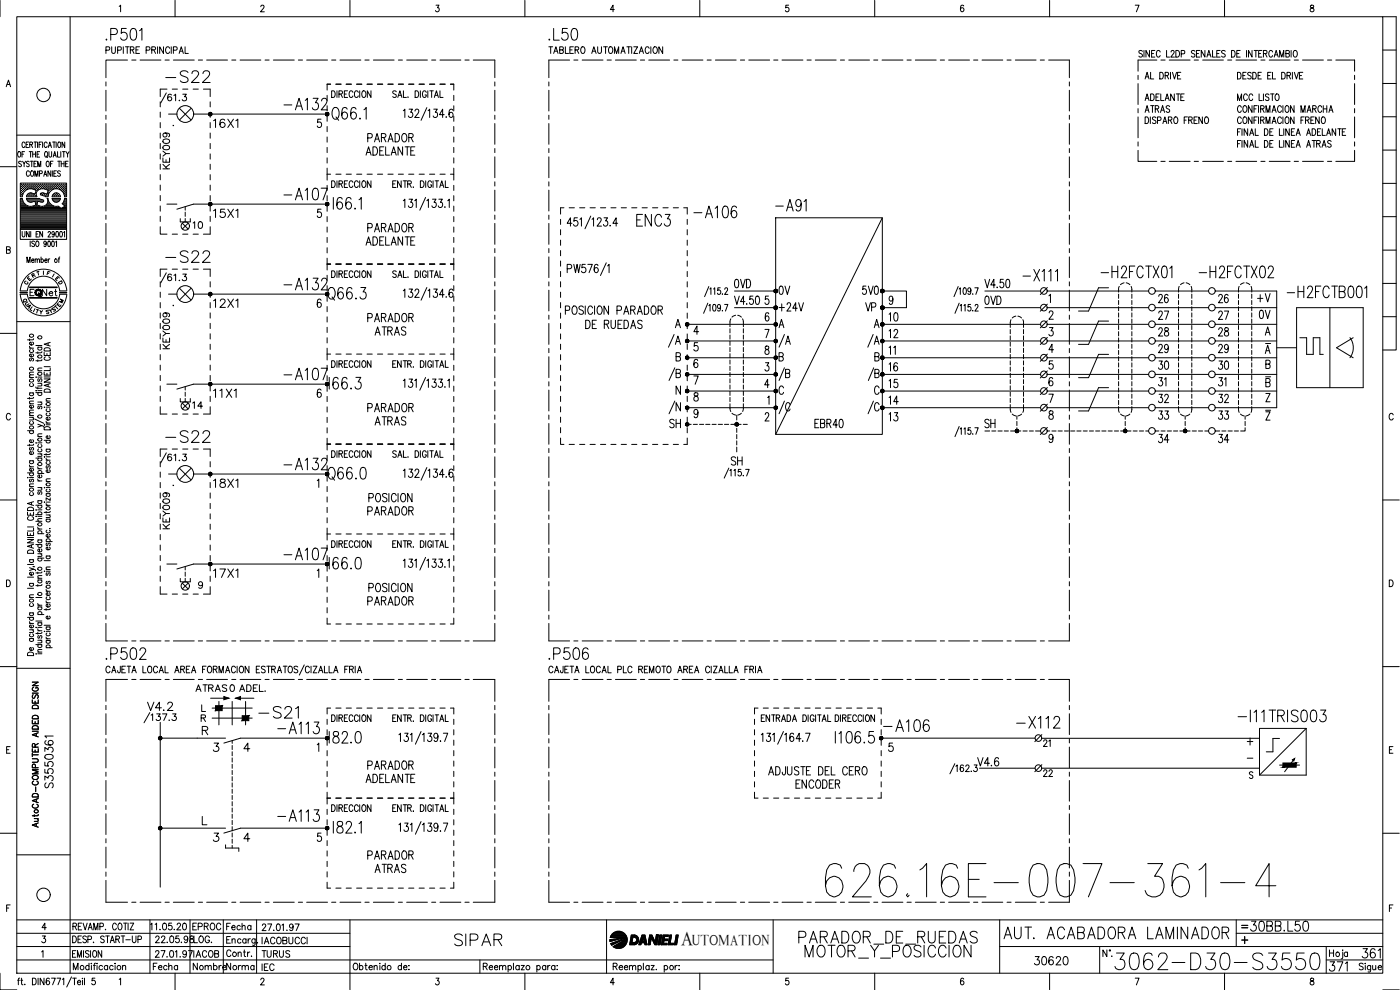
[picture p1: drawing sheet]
<svg xmlns="http://www.w3.org/2000/svg" width="420mm" height="297mm" viewBox="0 0 420 297" stroke-linecap="round" stroke-linejoin="round" font-family="sans-serif">
<defs><g id="words">
<text font-size="15" x="246.6" y="270.2">626.16E-007-361-4</text>
<text font-size="8.8" x="333.4" y="292.1">3062-D30-S3550</text>
<text font-size="7.5" x="240.2" y="288.6">MOTOR_Y_POSICCION</text>
<g font-size="7.1">
<text x="30.7" y="13.4">.P501</text>
<text x="163.3" y="13.4">.L50</text>
<text x="48.7" y="26.1">-S22</text>
<text x="84" y="34.2">-A132</text>
<text x="231.4" y="64.6">-A91</text>
<text x="189.8" y="69.1">ENC3</text>
<text x="207.1" y="66.7">-A106</text>
<text x="48.7" y="80.1">-S22</text>
<text x="84" y="88.2">-A132</text>
<text x="329.1" y="84.7">-H2FCTX01</text>
<text x="358.8" y="84.7">-H2FCTX02</text>
<text x="385.2" y="90.7">-H2FCTB001</text>
<text x="205" y="105.5" transform="rotate(-90 205 105.5)">/A</text>
<text x="238.1" y="105.5" transform="rotate(-90 238.1 105.5)">/A</text>
<text x="232.5" y="125.2">/C</text>
<text x="48.7" y="134.1">-S22</text>
<text x="84" y="142.2">-A132</text>
<text x="84" y="169.3">-A107</text>
<text x="30.7" y="199">.P502</text>
<text x="163.3" y="199">.P506</text>
<text x="76.6" y="216.6">-S21</text>
<text x="82.2" y="221.5">-A113</text>
<text x="263.9" y="220.8">-A106</text>
<text x="303.7" y="219.8">-X112</text>
<text x="370.4" y="217.7">-I11TRIS003</text>
<text x="82.2" y="247.6">-A113</text>
<text x="135.1" y="285">SIPAR</text>
<text x="238.5" y="284.3">PARADOR_DE_RUEDAS</text>
<text x="300.2" y="282.9">AUT. ACABADORA LAMINADOR</text>
</g>
<g font-size="6.6">
<text x="84" y="61">-A107</text>
<text x="305.9" y="85.4">-X111</text>
<text x="264.6" y="105.5" transform="rotate(-90 264.6 105.5)">/A</text>
<text x="84" y="115">-A107</text>
<text x="205" y="115.4" transform="rotate(-90 205 115.4)">/B</text>
<text x="237.8" y="115.4" transform="rotate(-90 237.8 115.4)">/B</text>
<text x="264.6" y="115.4" transform="rotate(-90 264.6 115.4)">/B</text>
<text x="205" y="125.2" transform="rotate(-90 205 125.2)">/N</text>
<text x="264.6" y="125.2" transform="rotate(-90 264.6 125.2)">/C</text>
</g>
<g font-size="6.2">
<text x="111.5" y="102">ATRAS</text>
<text x="109" y="155.9">PARADOR</text>
<text x="62.8" y="174.6">17X1</text>
<text x="373.9" y="280.5">30BB.L50</text>
<text x="397.6" y="292.5">371</text>
<text x="407.5" y="288.6">361</text>
</g>
<text font-size="5.9" x="204.5" y="283.5">A</text>
<g font-size="5.7">
<text x="62.8" y="39.5">16X1</text>
<text x="108.7" y="47.6">ADELANTE</text>
<text x="109" y="43.7">PARADOR</text>
<text x="62.8" y="66.3">15X1</text>
<text x="109" y="70.9">PARADOR</text>
<text x="108.7" y="74.8">ADELANTE</text>
<text x="219.1" y="87.5">0VD</text>
<text x="232.5" y="89.6">0V</text>
<text x="257.5" y="89.6">5V0</text>
<text x="62.8" y="93.5">12X1</text>
<text x="232.5" y="94.5">+24V</text>
<text x="258.6" y="94.5">VP</text>
<text x="294.2" y="92.4">0VD</text>
<text x="346.4" y="92.1">26</text>
<text x="364.4" y="92.1">26</text>
<text x="376.1" y="91.7">+V</text>
<text x="109" y="97.7">PARADOR</text>
<text x="174.6" y="99.8">DE RUEDAS</text>
<text x="270.2" y="97.7" transform="rotate(-90 270.2 97.7)">10</text>
<text x="346.4" y="102">28</text>
<text x="346.4" y="97">27</text>
<text x="364.4" y="102">28</text>
<text x="364.4" y="97">27</text>
<text x="376.8" y="96.7">0V</text>
<text x="265.6" y="102.7">12</text>
<text x="346.4" y="106.9">29</text>
<text x="364.4" y="106.9">29</text>
<text x="265.6" y="112.5">16</text>
<text x="346.4" y="112.2">30</text>
<text x="364.4" y="112.2">30</text>
<text x="265.6" y="117.5">15</text>
<text x="62.8" y="120.3">11X1</text>
<text x="109" y="124.9">PARADOR</text>
<text x="265.6" y="122.4">14</text>
<text x="346.4" y="122.1">32</text>
<text x="364.4" y="122.1">32</text>
<text x="111.5" y="128.8">ATRAS</text>
<text x="199.7" y="129.5">SH</text>
<text x="243.4" y="129.5">EBR40</text>
<text x="270.2" y="127.7" transform="rotate(-90 270.2 127.7)">13</text>
<text x="294.2" y="129.5">SH</text>
<text x="346.4" y="127">33</text>
<text x="364.4" y="127">33</text>
<text x="346.4" y="134.1">34</text>
<text x="364.4" y="134.1">34</text>
<text x="218.4" y="140.8">SH</text>
<text x="62.8" y="147.5">18X1</text>
<text x="109" y="182.7">PARADOR</text>
<text x="43" y="214.5">V4.2</text>
<text x="109" y="232.1">PARADOR</text>
<text x="292.1" y="231.1">V4.6</text>
<text x="16.9" y="237.8" transform="rotate(-90 16.9 237.8)">S3550361</text>
<text x="108.7" y="236">ADELANTE</text>
<text x="237.8" y="237.8">ENCODER</text>
<text x="109" y="258.9">PARADOR</text>
<text x="111.5" y="263.2">ATRAS</text>
<text x="309.4" y="290.7">30620</text>
</g>
<g font-size="5.3">
<text x="342.5" y="34.9">ATRAS</text>
<text x="51.9" y="51.9" transform="rotate(-90 51.9 51.9)">KEY009</text>
<text x="56.8" y="69.8">10</text>
<text x="51.9" y="105.8" transform="rotate(-90 51.9 105.8)">KEY009</text>
<text x="350.7" y="117.1" transform="rotate(-90 350.7 117.1)">31</text>
<text x="368.7" y="117.1" transform="rotate(-90 368.7 117.1)">31</text>
<text x="56.4" y="123.8">14</text>
<text x="51.9" y="159.8" transform="rotate(-90 51.9 159.8)">KEY009</text>
<text x="57.5" y="208.8">ATRAS</text>
<text x="70.6" y="208.8">ADEL.</text>
<text x="311.9" y="234.2">22</text>
<text x="56.8" y="288.6">IACOB</text>
<text x="77.3" y="288.6">TURUS</text>
<text x="77.3" y="292.5">IEC</text>
</g>
<g font-size="4.9">
<text x="11.6" y="90">Net</text>
<text x="269.5" y="107.6" transform="rotate(-90 269.5 107.6)">11</text>
<text x="311.9" y="225.1">21</text>
<text x="56.8" y="280.1">EPROC</text>
<text x="66.7" y="280.1">Fecha</text>
<text x="57.1" y="284">LOG.</text>
<text x="77.3" y="284.3">IACOBUCCI</text>
<text x="44.8" y="292.1">Fecha</text>
<text x="56.8" y="292.1">Nombre</text>
<text x="66.7" y="292.1">Norma</text>
</g>
<text font-size="4.4" x="207.7" y="283.5">UTOMATION</text>
<g font-size="4">
<text x="12.7" y="83.6">F</text>
<text x="7.1" y="85.4">E</text>
<text x="8.1" y="84.3">R</text>
<text x="15.5" y="85.4">E</text>
<text x="16.2" y="86.4">D</text>
<text x="5.6" y="92.1">Q</text>
<text x="6.3" y="92.8">U</text>
<text x="15.2" y="93.8">T</text>
<text x="16.6" y="92.1">M</text>
</g>
<g font-size="3.5">
<text x="6" y="86.4">C</text>
<text x="371.5" y="279.8">=</text>
</g>
<text font-size="2.6" x="373.2" y="228.6">-</text>
</g></defs>
<!-- layer: XR-FG100|CART -->
<g fill="none" stroke="#000" stroke-width=".3">
<path d="M0 .1v4.9M5 5h410v287h-410zM21 5v287M35.8 1.9l.4-.3v1.9M52.5 .1v4.9M78.3 2l.1-.4a.54 .54 0 0 1 .8 .2 .54 .54 0 0 1-.2 .8l-.8 .9h1.1M105 .1v4.9M130.9 1.6h.8l-.4 .7a.6 .6 0 0 1 .4 1 .6 .6 0 0 1-1-.1M157.5 .1v4.9M184.4 2.9h-1.2l.8-1.3v1.9M210 .1v4.9M236.7 1.6h-.9v.8a.6 .6 0 0 1 .9 0 .6 .6 0 0 1-.1 .9 .6 .6 0 0 1-.9-.1"/>
<path d="M262.5 .1v4.9M289.2 1.8l-.5-.2a1.17 1.17 0 0 0 .1 1.9 .59 .59 0 0 0 .5-.8 .59 .59 0 0 0-1-.1l-.1 .3M315 .1v4.9M340.7 1.6h1.1l-.8 1.9M367.5 .1v4.9M393.4 1.6v.6a.8 .8 0 0 1 .8 .3 .8 .8 0 0 1 0 .9 .64 .64 0 0 1-1.1-.4 .64 .64 0 0 1 .9-.7l.3-.3-.1-.4zM415 5h4v100h-4M415 15h4M1.9 26l.6-2 .7 2M2.1 25.3h.8M415 35h4M415 25h4"/>
<path d="M0 50h5M5 40.5h16M5.4 45.7l.3-.2a.88 .88 0 0 1 .5 .8 .88 .88 0 0 1-.5 .8l-.4-.6zM6.2 56.8h.1M6.2 56.2h.1M6.2 55.6h.1M6.2 57.5h.1M6.2 58.1h.1M6.2 58.7h.1M6.2 59.7h.4M6.3 57.2h.2M6.3 56.5h.2"/>
<path d="M6.3 55.9h.2M6.3 55.3h.2M6.3 57.8h.2M6.3 58.4h.2M6.4 48.6l-.3-.2-.5 .2 .1 .4 .7 .6-.3 .4-.5-.2M6.4 55.2v.2M6.4 55.8v.2M6.4 56.5v.1M6.4 57.1v.2M6.4 57.7v.2M6.4 58.4v.1M6.6 46.3h.5"/>
<path d="M6.7 59h-.6v-4.1h13.9v4.1h-.7M6.7 56.8h.2M6.7 56.2h.2M6.7 55.6h.2M6.7 57.5h.2M6.7 58.1h.1M6.8 48.4l.4 .7 .5-.7M6.8 55.5v.2M6.8 56.1v.2M6.8 56.8v.1M6.8 57.4v.2M6.8 58v.2"/>
<path d="M7 57.2h.2M7 56.5h.2M7 55.9h.2M7 55.3h.2M7.1 55.2v.2M7.1 55.8v.2M7.1 56.5v.1M7.1 57.1v.2M7.2 49.1v.9M7.3 56.8h.2M7.3 56.2h.2M7.3 55.6h.2"/>
<path d="M7.4 45.5h-.8v1.6M7.4 55.5v.2M7.4 56.1v.2M7.4 56.8v.1M7.5 43a.47 .47 0 0 0-.6-.4 .47 .47 0 0 0-.3 .7v.3a.46 .46 0 0 0 .3 .7 .46 .46 0 0 0 .6-.5M7.6 56.5h.2M7.6 55.9h.2M7.6 55.3h.2M7.7 55.2v.2M7.7 55.8v.2M7.7 56.5v.1M7.8 43.4h.5"/>
<path d="M8 56.8h.1M8 56.2h.1M8 55.6h.1M8 59.8l.7 .8M8 55.5v.2M8 56.1v.2M8 59.7h3.7M8.1 58.7h.1M8.2 56.8l-1 .8-.5 1.4M8.3 56.5h.1M8.3 55.9h.1M8.3 55.3h.1"/>
<path d="M8.3 58.4h.1M8.3 58.3l-.4 .7h3.1M8.3 55.2v.2M8.3 55.8v.2M8.3 56.5v.1M8.3 58.4v.1M8.6 42.6h-.8v1.7h.8M8.6 56.2h.2M8.6 55.6h.2M8.6 58.7h.2M8.6 58.1h.2M8.7 55.5v.2"/>
<path d="M8.7 56.1v.2M8.7 58.1v.1M8.7 58.7v.1M8.7 58l-.4 .3M8.8 48.6a.41 .41 0 0 0-.6-.2 .41 .41 0 0 0-.1 .6l.5 .2a.43 .43 0 0 1 .1 .7 .43 .43 0 0 1-.7-.1M8.8 45.5h.8M8.8 51.6l-.3-.3a.86 .86 0 0 0-.6 .8 .86 .86 0 0 0 .6 .8l.3-.4M8.9 56.5h.2M8.9 55.9h.2M8.9 55.3h.2M8.9 58.4h.2M8.9 43.4l.8-.1v-.6l-.8-.1v1.7"/>
<path d="M9 55.2v.2M9 55.8v.2M9 56.5h.1M9 58.4v.1M9.1 48.4h.8M9.2 45.5v1.6M9.2 56.2h.2M9.2 55.6h.2M9.2 58.1h.2M9.2 58.7h.2M9.3 51.5l.2-.2a.86 .86 0 0 1 .6 .8 .86 .86 0 0 1-.6 .8l-.4-.6zM9.3 55.5v.2"/>
<path d="M9.3 56.1v.2M9.3 58v.2M9.3 58.7v.1M9.4 43.4l.4 .9M9.5 56.5h.2M9.5 55.9h.2M9.5 55.3h.2M9.5 58.4h.2M9.5 48.4v1.6M9.6 57.9l-.9 .1M9.6 55.2v.2M9.6 55.8v.2"/>
<path d="M9.6 56.5v.1M9.6 58.4v.1M9.8 46.3h.9M9.8 45.5v1.6M9.9 56.2h.1M9.9 55.6h.1M9.9 58.7h.1M9.9 56.8l.9 .3-.3 1.1-1-.3M9.9 56.7l-.7-.1-1 .2M9.9 58.2h.1M9.9 55.5v.2M9.9 56.1v.2"/>
<path d="M9.9 58.7v.1M10.2 56.5h.1M10.2 55.9h.1M10.2 55.3h.1M10.2 58.4h.1M10.2 49.1h.5M10.2 42.6h.8M10.2 55.2v.2M10.2 55.8v.2M10.2 56.5v.1M10.2 58.4v.1M10.5 52.9v-1.6l.4 1.6 .5-1.6v1.6"/>
<path d="M10.5 56.8h.2M10.5 56.2h.2M10.5 55.6h.2M10.5 58.7h.2M10.6 42.6v1.7M10.6 55.5v.2M10.6 56.1v.2M10.6 56.8v.1M10.6 58.7v.1M10.6 58.1h.1M10.7 45.5v1.6M10.8 56.5h.2"/>
<path d="M10.8 55.9h.2M10.8 55.3h.2M10.9 55.2v.2M10.9 55.8v.2M10.9 56.5v.1M10.9 57.2h.1M11 48.4h-.8v1.6h.8M11.1 56.8h.2M11.1 56.2h.2M11.1 55.6h.2M11.1 46.3h.5M11.2 55.5v.2"/>
<path d="M11.2 56.1v.2M11.2 56.8v.1M11.3 42.6v1.7M11.3 50v-1.6l.5 1.6 .4-1.6v1.6M11.4 56.5h.2M11.4 55.9h.2M11.4 55.3h.2M11.5 55.2v.2M11.5 55.8v.2M11.5 56.5v.1M11.6 57a1.46 1.46 0 0 0-.5 2M11.6 59.5h-3.7l.1 .3"/>
<path d="M11.7 59.5l.2 .1M11.7 43.4h.5M11.8 56.2h.1M11.8 55.6h.1M11.8 56.8l-.2 .2M11.9 52.1l.7-.1v-.6l-.7-.1v1.6M11.9 55.5v.2M11.9 56.1v.2M11.9 59.7l.9 .3M11.9 45.5h-.8v1.6h.8M12.1 56.5h.1M12.1 55.9h.1"/>
<path d="M12.1 55.3h.1M12.1 55.2v.2M12.1 55.8v.2M12.1 56.5v.1M12.2 58l.1 .4M12.2 58.5l1 .3M12.3 58h-.1M12.4 56.2h.2M12.4 55.6h.2M12.4 58.1h.2M12.5 42.6h-.8v1.7M12.5 55.5v.2"/>
<path d="M12.5 56.1v.2M12.5 58v.2M12.7 56.5h.2M12.7 55.9h.2M12.7 55.3h.2M12.7 58.4h.2M12.8 42.6v1.7M12.8 55.2v.2M12.8 55.8v.2M12.8 56.5h.1M12.8 58.4v.1M12.9 59.9l.2 .5-.3 .2"/>
<path d="M13 56.2h.2M13 55.6h.2M13 58.1h.2M13.1 52.9l.5-1.6 .5 1.6M13.1 55.5v.2M13.1 56.1v.2M13.1 58v.2M13.3 58.8l.4 .2M13.3 52.4h.6M13.3 56.5h.2M13.3 55.9h.2M13.3 55.3h.2"/>
<path d="M13.3 58.4h.2M13.4 55.2v.2M13.4 55.8v.2M13.4 56.5v.1M13.4 58.4v.1M13.5 56.8l1 .3-.4 1.1-1.1-.3-.7 .1M13.5 56.7l-.7-.1-1 .2M13.6 45.6l.1-.1a.86 .86 0 0 1 .6 .8 .86 .86 0 0 1-.6 .8 1.2 1.2 0 0 1-.1-1.5zM13.7 56.2h.1M13.7 55.6h.1M13.7 58.7h.1M13.7 59h.7"/>
<path d="M13.8 55.5v.2M13.8 56.1v.2M13.8 58.7v.1M13.9 46.8l.4 .5M14 48.6l.2-.2a.86 .86 0 0 1 .6 .8 .86 .86 0 0 1-.6 .8l-.4-.6zM14 56.5h.1M14 55.9h.1M14 55.3h.1M14 58.4h.1M14.1 55.2v.2M14.1 55.8v.2M14.1 56.5v.1"/>
<path d="M14.1 58.4v.1M14.1 59.5h.3l.2 .8M14.1 43a.47 .47 0 0 0-.5-.4 .47 .47 0 0 0-.3 .7v.3a.46 .46 0 0 0 .3 .7 .46 .46 0 0 0 .5-.5M14.2 59.5a1.59 1.59 0 0 1-1.3 2.4M14.3 58.7h.1M14.3 56.8h.2M14.3 56.2h.2M14.3 55.6h.2M14.3 58.1h.2M14.4 55.5v.2M14.4 56.1v.2M14.4 56.8v.1"/>
<path d="M14.4 58v.2M14.4 57.5h.1M14.5 44.3l.4-1.7 .6 1.7M14.6 57.2h.2M14.6 56.5h.2M14.6 55.9h.2M14.6 55.3h.2M14.6 57.8h.1M14.7 45.5v1.4l.3 .2 .5-.2v-1.4M14.7 55.2v.2M14.7 55.8v.2M14.7 56.5v.1"/>
<path d="M14.7 57.1v.2M14.7 57.7v.1M14.7 43.7h.5M14.9 56.8h.2M14.9 56.2h.2M14.9 55.6h.2M15 55.5v.2M15 56.1v.2M15 56.8v.1M15.1 57.4l-.7 1.6M15.2 49.1h.4M15.2 51.3v1.6l-.8-1.6v1.6"/>
<path d="M15.2 56.5h.2M15.2 55.9h.2M15.2 55.3h.2M15.3 55.2v.2M15.3 55.8v.2M15.3 56.5v.1M15.6 56.2h.1M15.6 55.6h.1M15.6 59h2.5M15.6 59.5h2.5M15.6 59.5l.1 .3M15.7 56.8h-.1"/>
<path d="M15.7 55.5v.2M15.7 56.1v.2M15.7 51.3v1.6M15.7 59.8l.7 .8M15.7 59.7h2.3M15.8 42.6h.8M15.9 56.5h.1M15.9 55.9h.1M15.9 55.3h.1M15.9 56.8l1-.2 .9 .2M15.9 48.4h-.7v1.6M15.9 56.8l-.8 .6"/>
<path d="M16 47.1l.4-1.6 .5 1.6M16 55.2v.2M16 55.8v.2M16 56.5v.1M16 58.3l-.4 .7M16 58.4v.1M16.1 46.6h.6M16.2 52h.4M16.2 56.2h.2M16.2 55.6h.2M16.2 58.7h.2M16.2 42.6v1.7"/>
<path d="M16.3 55.5v.2M16.3 56.1v.2M16.3 58.2h.1M16.3 58.7v.1M16.3 58.1h.1M16.4 58h.9M16.4 58l-.4 .3M16.5 56.5h.2M16.5 55.9h.2M16.5 55.3h.2M16.5 58.4h.2M16.6 55.2v.2"/>
<path d="M16.6 55.8v.2M16.6 56.5h.1M16.6 58.4v.1M16.8 56.2h.2M16.8 55.6h.2M16.8 58.1h.2M16.8 58.7h.2M16.8 42.6v1.7M16.9 51.3h-.7v1.6h.7M16.9 55.5v.2M16.9 56.1v.2M16.9 58v.2"/>
<path d="M16.9 58.7v.1M17.1 56.5h.2M17.1 55.9h.2M17.1 55.3h.2M17.1 58.4h.2M17.2 55.2v.2M17.2 55.8v.2M17.2 56.5v.1M17.2 58.4v.1M17.3 45.5v1.6h.6M17.3 48.4h.9M17.3 58l.5 .3"/>
<path d="M17.5 56.2h.2M17.5 55.6h.2M17.5 58.7h.2M17.6 42.7l.1-.1a.86 .86 0 0 1 .6 .8 .86 .86 0 0 1-.6 .9 1.14 1.14 0 0 1-.1-1.6zM17.6 55.5v.2M17.6 56.1v.2M17.6 58.7v.1M17.7 48.4v1.6M17.8 58.3l.3 .7M17.8 56.5h.1M17.8 55.9h.1M17.8 55.3h.1"/>
<path d="M17.8 56.8l1 .8 .6 1.4M17.9 55.2v.2M17.9 55.8v.2M17.9 56.5v.1M18.1 59.8l-.8 .8M18.1 51.5l-.3-.2-.5 .2 .1 .4 .7 .4v.3l-.3 .3-.5-.3M18.1 56.8h.2M18.1 56.2h.2M18.1 55.6h.2M18.1 59.5v.3M18.2 55.5v.2M18.2 56.1v.2"/>
<path d="M18.2 56.8v.1M18.2 45.5v1.6M18.4 49.1h.8M18.4 48.4v1.6M18.4 56.5h.2M18.4 55.9h.2M18.4 55.3h.2M18.5 57.1l.1 .1M18.5 55.2v.2M18.5 55.8v.2M18.5 56.5v.1M18.8 56.8h.1"/>
<path d="M18.8 56.2h.1M18.8 55.6h.1M18.8 45.5h.8M18.8 57.4l.1 .1M18.8 55.5v.2M18.8 56.1v.2M18.8 56.8v.1M19 57.2h.2M19 56.5h.2M19 55.9h.2M19 55.3h.2M19 57.8h.2"/>
<path d="M19.1 45.5v1.6M19.1 55.2v.2M19.1 55.8v.2M19.1 56.5v.1M19.1 57.1v.2M19.1 57.7v.2M19.2 48.4v1.6M19.4 56.8h.2M19.4 56.2h.2M19.4 55.6h.2M19.4 57.5h.2M19.4 58.1h.2"/>
<path d="M19.4 42.6v1.7l-.8-1.7v1.7M19.4 58.7h.2M19.4 59.7h.5M19.5 55.5v.2M19.5 56.1v.2M19.5 56.8v.1M19.5 57.4v.2M19.5 58v.2M19.5 58.7v.1M19.7 57.2h.2M19.7 56.5h.2M19.7 55.9h.2"/>
<path d="M19.7 55.3h.2M19.7 57.8h.2M19.7 58.4h.2M19.7 49.1h.5M19.8 55.2v.2M19.8 55.8v.2M19.8 56.5v.1M19.8 57.1v.2M19.8 57.7v.2M19.8 58.4v.1M19.8 45.5l.5 .8 .4-.8M20.3 46.3v.8"/>
<path d="M20.4 48.4h-.7v1.6h.7M415 55h4M415 45h4M1.9 75l1-.1 .1-.7-1.1-.2v2l1.1-.2 .1-.5-.4-.3M6.1 68.8v3h13.9v-3M6.2 64.5h13.7M6.2 64.2h13.7M6.2 63.8h13.7M6.2 63.5h13.7M6.2 63.2h13.7M6.2 62.9h13.7M6.2 62.6h12"/>
<path d="M6.2 62.3h11.7M6.2 61.9h2.3M6.2 61.6h1.6M6.2 61.3h1.2M6.2 61h.9M6.2 60.6h.7M6.2 60.4h.6M6.2 60h.4M6.2 64.8h13.7M6.2 65.1h13.7M6.2 65.4h13.7M6.2 65.7h13.7"/>
<path d="M6.2 66.1h13.7M6.2 66.4h13.7M6.2 66.7h13.7M6.2 67h13.7M6.2 67.3h13.7M6.2 67.6h13.7M6.2 68h13.7M6.2 68.3h13.7M6.2 68.6h13.7M6.6 69.5v1.1l.4 .5 .5-.5v-1.1M6.9 60.3l.5 .8 .8 .6M6.9 60.3l-.2-.8h-.6v9.3h13.9v-9.3h-.6l-.2 .8"/>
<path d="M8.1 78.8v-1.7l.5 1.7 .4-1.7v1.7M8.2 60h4.5M8.2 61.7l1 .2 .7-.1M8.5 60.4h1.7M8.7 60.6h.9M8.8 69.5v1.6l-.8-1.6v1.6M9.1 72.3v1.7M9.2 69.5v1.6M9.5 78.1h.7l-.1-.3a.47 .47 0 0 0-.6 .1 .47 .47 0 0 0 0 .7l.3 .2 .4-.2M9.5 60.6l1-.2 .3 1.1-.9 .3M9.9 61.9h2M10.4 72.5l-.3-.2-.6 .2 .2 .5 .5 .3 .2 .4-.3 .3-.6-.3"/>
<path d="M10.5 78l.3-.3 .3 .1 .1 1M10.5 77.7v1.1M10.6 60.4h.7M10.7 60.6h.5M10.8 61.6h.3M10.8 61h.3M10.8 61.3h.2M10.8 72.5l.3-.2a.86 .86 0 0 1 .6 .9 .86 .86 0 0 1-.6 .8l-.4-.7zM10.8 70.2h.5M11.2 78l.3-.3 .3 .1 .1 1M11.6 69.5h-.8v1.6h.8M11.7 60.4h1.3"/>
<path d="M11.9 61.8l1 .1M12.3 77.9l.1-.1a.46 .46 0 0 1 .6 .5 .46 .46 0 0 1-.7 .3M12.3 77.1v1.7M12.7 60.7l-1.4-.3-.2 1.1 .8 .3M12.8 69.5v1.6l-.9-1.6v1.6M13.3 61.9h2.9M13.4 78.1h.7l-.1-.3a.46 .46 0 0 0-.6 .5 .46 .46 0 0 0 .7 .3M13.8 61.6h1.7M13.9 72.9l-.2 .4a.43 .43 0 0 1-.6-.5 .43 .43 0 0 1 .7-.3l-.1 1.4-.3 .1-.2-.3M14.1 61.3h1M14.3 61h.5M14.4 60.6h.2"/>
<path d="M14.4 69.8a.38 .38 0 0 1 .6-.3 .38 .38 0 0 1 .1 .6l-.7 1h.8M14.4 60.4h.1M14.5 72.4l.2-.1a.96 .96 0 0 1 0 1.7l-.4-.7zM14.5 77.7v1.1M14.6 60.3l.5 .8M14.9 77.7l-.4 .4M15.1 61.1l.8 .6M15.7 72.4l.1-.1a.96 .96 0 0 1 0 1.7l-.3-.7zM15.9 60h1.9M15.9 61.7l1.6 .1M16.2 60.4h1.4M16.3 70l-.2 .4a.43 .43 0 0 1-.6-.5 .43 .43 0 0 1 .8-.2l-.2 1.3-.3 .1-.2-.2"/>
<path d="M16.4 60.6h.9M16.7 72.6l.3-.3v1.7M16.9 69.5h.2a.96 .96 0 0 1 0 1.6l-.4-.7zM17.4 61.9l.9 .6 1.1-.6M17.5 77.7h.4M17.9 77.1l-.2 .4v1.3M18.1 69.5h.1a.92 .92 0 0 1 .6 .8 .92 .92 0 0 1-.6 .8l-.3-.7zM18.4 62.6h1.5M18.9 61h1M19 62.3h.9M19 61.3h.9M19.1 69.8l.3-.3v1.6"/>
<path d="M19.1 60.6h.8M19.2 60.3l-.5 .8 .7 .8M19.3 60.4h.6M19.3 61.6h.6M19.4 60h.5M19.6 61.9h.3M415 75h4M415 65h4M5 96.5h16M6.1 88.3a7 7 0 0 0 7 6.5 7 7 0 0 0 6.9-6.5M6.1 87.2a7 7 0 0 1 7-6.4 7 7 0 0 1 6.9 6.4M8.2 88.3a4.9 4.9 0 0 0 4.9 4.4 4.9 4.9 0 0 0 4.8-4.4"/>
<path d="M8.2 87.2a4.9 4.9 0 0 1 4.9-4.3 4.9 4.9 0 0 1 4.8 4.3M8.9 89.3h8.2M8.9 89.4h8.2M8.9 86.3h8.2M8.9 86.1h8.2M9 89.4h8M9 86.2h8M10.2 86.8h-1.2v1.9M11 92.8l.6 .2M11.3 92.9l-.3 1M12 93.1l.3 .6 .5-.5M12.3 93.7v.5"/>
<path d="M415 95h4M415 85h4M0 100h5M8.8 103.9l.1 .4 .5 .2M8.8 101.7v.5M8.8 119.2v.5M8.8 117.9h1.3M8.8 113.3h1.3M8.8 104.5h1.3M9.1 117.9a.57 .57 0 0 0 .2 .9 .57 .57 0 0 0 .8-.6l-.3-.3M9.1 115.1a.51 .51 0 0 0 0 .7 .51 .51 0 0 0 .7 0 .51 .51 0 0 0 0-.7M9.1 107.5l-.3 .3 .3 .5 .4-.7h.5l.1 .4-.3 .3"/>
<path d="M9.1 104.9a.51 .51 0 0 0 0 .7 .51 .51 0 0 0 .7 0 .51 .51 0 0 0 0-.7M9.8 106.2l.2 .2a.54 .54 0 0 1-.6 .7 .54 .54 0 0 1-.4-.8l.4-.1v.9M9.8 102.6l.2 .2a.55 .55 0 0 1-.5 .8 .55 .55 0 0 1-.5-.9l.4-.1v.9M10.1 119.2l-.4 .3h-1.4M10.1 112.5l-1.2 .1-.1 .3 .4 .4M10.1 111.7h-1.2l-.1 .4 .4 .4M10.1 101.6l-.1 .3-1.7 .1M10.8 117.2h.1zM10.8 116.1l.3 .4h1.5M10.8 117.8h1.8M10.8 103.7h1.8M10.8 113.2h.1"/>
<path d="M11.3 105.6v.5M11.3 108v.5M11.3 116.2v.5M11.3 117.2h1.3M11.3 115h1.3M11.3 113.1h1.3M11.3 111.2h1.3M11.3 104.2h1.3M11.6 117.8l-.2 .1a.54 .54 0 0 0 .6 .8 .54 .54 0 0 0 .3-.9M11.6 113.7l-.3 .2 .3 .6 .4-.8h.5l.1 .5-.3 .3M11.6 104.2l-.2 .1a.54 .54 0 0 0 .6 .8 .54 .54 0 0 0 .3-.9M12.2 115l.4 .4-.1 .4h-1.2"/>
<path d="M12.6 110.4l-1.2 .1-.1 .4 .4 .3M12.6 107.9l-.1 .3h-1.7M12.6 105.5l-.4 .4h-1.4M13.3 113.7h1.8l-1.8 1h1.8M13.3 111.6v1h1.8v-1M13.3 105.7v1h1.8v-1M13.3 113.1h1.8M13.3 110h1.8M13.3 117a.99 .99 0 0 1 1.1-.3 .99 .99 0 0 1 .7 1h-1.8zM13.3 104.6a1.2 1.2 0 0 1 1.8 .2v.5h-1.8zM13.7 107.1a.52 .52 0 0 0-.4 .6 .52 .52 0 0 0 .6 .4h.5a.53 .53 0 0 0 .7-.4 .53 .53 0 0 0-.5-.6M14.1 106.1v.6"/>
<path d="M14.1 112v.6M14.4 102.9v.7M14.4 115.3v.7M15.1 119.6l-1.2 .1-.1 .3 .4 .3M15.1 115.1l-1.8 .5 1.8 .6M15.1 110.4v.8h-1.8M15.1 102.7l-1.8 .6 1.8 .5M3.1 124.5a.63 .63 0 0 0-.7-.5 .63 .63 0 0 0-.5 .8v.5a.63 .63 0 0 0 .5 .7 .63 .63 0 0 0 .7-.5M8.3 129.2h1.8M8.8 139.5l.1 .4 .5 .2M8.8 138.2h1.3M8.8 133.3v.5"/>
<path d="M8.8 125.2h1.3M8.8 124.7h1.3M8.8 121.1h1.3M9.1 138.2a.51 .51 0 0 0 0 .8 .51 .51 0 0 0 .7 0 .51 .51 0 0 0 0-.8M9.1 134.3l-.3 .3 .3 .5 .4-.7h.5l.1 .4-.3 .3M9.1 129.2a.51 .51 0 0 0 0 .8 .51 .51 0 0 0 .7 0 .51 .51 0 0 0 0-.8M9.1 126.5a.57 .57 0 0 0 .2 .9 .57 .57 0 0 0 .8-.6l-.3-.3M9.7 125.2l.4 .4-.1 .4h-1.2M9.8 135.5l.2 .2a.54 .54 0 0 1-.6 .7 .54 .54 0 0 1-.4-.8l.4-.1v.9M9.8 131.9a.56 .56 0 0 1-.2 1 .56 .56 0 0 1-.8-.7l.6-.3v.9M9.8 121.6l.2 .1a.54 .54 0 0 1-.6 .8 .54 .54 0 0 1-.4-.8l.4-.1v.9M10.1 133.3l-.1 .2-1.7 .1"/>
<path d="M10.1 123.9h-1.2l-.1 .4 .4 .4M10.1 123l-1.2 .1-.1 .4 .4 .4M10.1 120.3l-1.2 .1-.1 .4 .4 .3M10.4 125.7l2.8 1.3M10.8 132.9h.1zM10.8 137.4h1.8M11.3 127.3l1.3 .4-1.3 .4M11.3 136.2h1.3M11.3 132.9h1.3M11.3 131h1.3M11.3 120.6h1.3M11.6 137.4l-.2 .2a.53 .53 0 0 0 .6 .7 .53 .53 0 0 0 .3-.9"/>
<path d="M11.6 134.7l-.2 .2a.53 .53 0 0 0 .6 .7 .53 .53 0 0 0 .3-.9M11.6 133.4l-.2 .1a.53 .53 0 0 0 .6 .8 .53 .53 0 0 0 .3-.9M11.6 121.9l-.3 .3 .3 .5 .4-.8h.5l.1 .5-.3 .3M12.2 136.2l.4 .3-.1 .4h-1.2M12.2 120.6l.4 .4-.1 .4h-1.2M12.6 130.2h-1.2l-.1 .4 .4 .4M12.6 127.7l.5 .2 .1 .3M13.3 137.1h.1zM13.3 127.5h.1zM13.3 122.2h.1zM13.3 132.1h1.8M13.3 128.3a.99 .99 0 0 1 1.1-.3 .99 .99 0 0 1 .7 1h-1.8z"/>
<path d="M13.8 137.5l.1 .4 .5 .2M13.8 126.4l.1 .3 .5 .2M13.8 136.1v.5M13.8 138.1h1.3M13.8 137.1h1.3M13.8 134.8h1.3M13.8 127.5h1.3M13.8 126.9h1.3M13.8 122.2h1.3M13.8 120.3h1.3M14.1 139.7l-.3 .3 .1 .4h.4l.2-.6 .3-.1 .3 .3-.3 .5M14.1 138.5l-.2 .1a.53 .53 0 0 0 .6 .8 .53 .53 0 0 0 .3-.9"/>
<path d="M14.1 134.8l-.2 .1a.53 .53 0 0 0 .6 .7 .53 .53 0 0 0 .3-.8M14.1 132.1l-.2 .1a.55 .55 0 0 0 .6 .7 .55 .55 0 0 0 .5-.7l-.2-.1M14.1 123.9l-.2 .2a.56 .56 0 0 0 .6 .7 .56 .56 0 0 0 .5-.7l-.2-.2M14.1 122.7l-.2 .1a.56 .56 0 0 0 .6 .7 .56 .56 0 0 0 .5-.7l-.2-.1M14.8 130.8l.2 .1a.54 .54 0 0 1-.5 .7 .54 .54 0 0 1-.5-.8h.4v.8M14.8 125.2l.2 .1a.54 .54 0 0 1-.5 .8 .54 .54 0 0 1-.5-.8l.4-.1v.9M15.1 136l-.4 .4h-1.4M418.1 124.5a.63 .63 0 0 0-.7-.5 .63 .63 0 0 0-.5 .8v.5a.63 .63 0 0 0 .5 .7 .63 .63 0 0 0 .7-.5M0 150h5M8.3 159.8v.9h1.8v-.9M8.3 153.7v.9h1.8v-.9M8.3 143.3h.1z"/>
<path d="M8.3 158.1h1.8M8.3 141.9h1.8M8.3 152.5a.99 .99 0 0 1 1.2-.3 .99 .99 0 0 1 .6 1h-1.8zM8.7 155a.56 .56 0 0 0-.4 .7 .56 .56 0 0 0 .6 .4h.5a.57 .57 0 0 0 .7-.4 .57 .57 0 0 0-.5-.7M8.8 146h1.3M8.8 143.3h1.3M8.8 140.1h1.3M9.1 147.8a.51 .51 0 0 0 0 .8 .51 .51 0 0 0 .7 0 .51 .51 0 0 0 0-.8M9.1 143.8l-.3 .3 .3 .5 .4-.7h.5l.1 .4-.3 .3M9.1 141.9a.51 .51 0 0 0 0 .7 .51 .51 0 0 0 .7 0 .51 .51 0 0 0 0-.7M9.1 154v.6M9.4 150.7v.8"/>
<path d="M9.8 140.5a.56 .56 0 0 1-.2 1 .56 .56 0 0 1-.8-.7l.6-.3v.9M10.1 158.4v.9h-1.8M10.1 150.5l-1.8 .6 1.8 .6M10.1 145.2l-1.2 .1-.1 .3 .4 .4M10.8 154.9h.1zM10.8 156.4h1.8M10.8 154.4h1.8M10.8 151.6h1.8M10.8 152.9v.2zM11.3 158.1l.1 .4 .5 .2M11.3 143.7l.1 .4 .5 .2M11.3 140.1l.1 .3 .5 .3"/>
<path d="M11.3 146.3h1.3M11.3 158.7h1.3M11.3 154.9h1.3M11.3 153h1.3M11.3 150.2h1.3M11.3 144.3h1.3M11.3 142.1h1.9M11.3 140.7h1.3M11.6 154.4l-.2-.1a.56 .56 0 0 1 .6-.7 .56 .56 0 0 1 .5 .7l-.2 .1M11.6 151.6l-.2 .2a.53 .53 0 0 0 .6 .7 .53 .53 0 0 0 .3-.9M11.6 150.2a.54 .54 0 0 0-.1 .8 .54 .54 0 0 0 .8 0l.3-.3-.3-.5M11.6 147.5l-.3 .3 .1 .4h.4l.2-.6 .3-.1 .3 .3-.3 .5"/>
<path d="M11.6 142.1l-.2-.2a.53 .53 0 0 1 .6-.7 .53 .53 0 0 1 .3 .9M12.2 146.3l.4 .3-.1 .4-1.2 .1M12.3 142.5l.2 .1a.54 .54 0 0 1-.6 .8 .54 .54 0 0 1-.4-.8l.4-.1v.9M12.6 155.6l-1.2 .1-.1 .3 .4 .4M13.3 150.7h.1zM13.3 146.3h.1zM13.8 151.1l.1 .3 .5 .2M13.8 153.4v.6M13.8 155.8h1.3M13.8 154.5h1.3M13.8 151.6h1.3M13.8 150.7h1.3"/>
<path d="M13.8 148.1h1.3M13.8 146.3h1.3M13.8 144.5h1.3M14.1 159.1l-.2 .1a.56 .56 0 0 0 .6 .7 .56 .56 0 0 0 .5-.7l-.2-.1M14.1 155.8l-.2 .1a.56 .56 0 0 0 .6 .7 .56 .56 0 0 0 .5-.7l-.2-.1M14.1 148.1l-.2 .1a.56 .56 0 0 0 .6 .8 .56 .56 0 0 0 .5-.8l-.2-.1M14.1 146.8l-.2 .1a.55 .55 0 0 0 .6 .7 .55 .55 0 0 0 .5-.7l-.2-.1M14.7 154.5l.4 .3-.1 .4-1.2 .1M14.8 141l.2 .1a.54 .54 0 0 1-.6 .7 .54 .54 0 0 1-.4-.8h.4v.8M15 158.5l-.1 .1M15.1 153.4l-.4 .3h-1.4M15.1 149.4v.7l-1.3-.7v.7"/>
<path d="M15.1 143.7h-1.2l-.1 .4 .4 .4M415 150h4.9M1.9 174a1.01 1.01 0 0 1 1.2 1 1.01 1.01 0 0 1-1.2 1zM8.3 161.9h1.8l-1.8 1h1.8M8.3 176.5h1.8M8.3 173.2h1.8M8.3 169.4h1.8M8.3 161.3h1.8M8.3 165.3a.99 .99 0 0 1 1.2-.3 .99 .99 0 0 1 .6 1h-1.8zM8.8 170.3l1.3 .5-1.3 .4M8.8 179.3h1.3M8.8 175h1.3"/>
<path d="M8.8 167.9h1.3M9.1 175a.51 .51 0 0 0 0 .8 .51 .51 0 0 0 .7 0 .51 .51 0 0 0 0-.8M9.1 167.9a.57 .57 0 0 0 .2 1 .57 .57 0 0 0 .8-.7l-.3-.3M9.1 160.1v.6M9.4 163.6v.7M9.8 171.7l.2 .2a.54 .54 0 0 1-.6 .7 .54 .54 0 0 1-.4-.8l.4-.1v.9M10 170l.4 .1M10.1 178.5h-1.2l-.1 .4 .4 .4M10.1 170.8l.5 .2 .1 .3M10.1 163.3l-1.8 .6 1.8 .6M10.8 179.3h1.8M10.8 163.4h1.8"/>
<path d="M11.3 171.6v.6M11.3 175.4v.5M11.3 174h1.3M11.3 173.5h1.3M11.3 167.5h1.9M11.3 166.1h1.3M11.3 162h1.3M11.3 160.1h1.9M11.6 174l-.2 .2a.53 .53 0 0 0 .6 .7 .53 .53 0 0 0 .3-.9M11.6 167.5l-.2 .1a.53 .53 0 0 0 .6 .7 .53 .53 0 0 0 .3-.8M11.6 163.4l-.2 .2a.53 .53 0 0 0 .6 .7 .53 .53 0 0 0 .3-.9M11.6 162l-.2 .2a.53 .53 0 0 0 .6 .7 .53 .53 0 0 0 .3-.9"/>
<path d="M11.6 160.1l-.2-.1a.53 .53 0 0 1 .6-.8 .53 .53 0 0 1 .3 .9M12.2 166.1l.4 .4-.1 .4h-1.2M12.3 164.7l.2 .2a.54 .54 0 0 1-.6 .7 .54 .54 0 0 1-.4-.8l.4-.1v.9M12.6 175.3l-.4 .4h-1.4M12.6 172.7l-1.2 .1-.1 .4 .4 .3M12.6 171.6l-.1 .3h-1.7M13.3 171.4h.1zM13.3 168.2h1.8M13.8 176.9l.1 .3 .5 .2M13.8 177.4h1.3M13.8 171.4h1.3M13.8 170.9h1.3"/>
<path d="M13.8 166.8h1.3M13.8 162.5h1.9M14.1 179.1l-.2 .1a.56 .56 0 0 0 .6 .8 .56 .56 0 0 0 .5-.8l-.2-.1M14.1 174.4l-.3 .3 .1 .4h.4l.2-.6 .3-.1 .3 .3-.3 .5M14.1 171.9l-.3 .3 .1 .4h.4l.2-.7h.3l.3 .3-.3 .4M14.1 166.8l-.2 .1a.53 .53 0 0 0 .6 .8 .53 .53 0 0 0 .3-.9M14.1 162.9l-.3 .3 .1 .4h.4l.2-.6 .3-.1 .3 .3-.3 .5M14.1 162.5l-.2-.1a.53 .53 0 0 1 .6-.7 .53 .53 0 0 1 .3 .8M14.8 177.8l.2 .2a.53 .53 0 0 1-.6 .7 .53 .53 0 0 1-.4-.8l.4-.1v.9M14.8 164.2l.2 .1a.53 .53 0 0 1-.6 .7 .53 .53 0 0 1-.4-.8h.4v.8M14.8 160.3l.2 .2a.54 .54 0 0 1-.5 .7 .54 .54 0 0 1-.5-.8l.4-.1v.9M15.1 170.1l-1.2 .1-.1 .3 .4 .4"/>
<path d="M416.9 174a1.01 1.01 0 0 1 1.2 1 1.01 1.01 0 0 1-1.2 1zM8.3 185.2h1.8M8.3 195.9a1 1 0 0 1 1.2-.2 1 1 0 0 1 .6 1h-1.8zM8.8 186.5l.1 .3 .5 .3M8.8 191.6h1.3M8.8 189h1.3M8.8 187.1h1.3M8.8 183.9h1.3M9.1 191.6a.51 .51 0 0 0 0 .7 .51 .51 0 0 0 .7 0 .51 .51 0 0 0 0-.7M9.1 190.2a.51 .51 0 0 0 0 .7 .51 .51 0 0 0 .7 0 .51 .51 0 0 0 0-.7M9.1 185.2a.51 .51 0 0 0 0 .8 .51 .51 0 0 0 .7 0 .51 .51 0 0 0 0-.8M9.1 183.9a.57 .57 0 0 0 .2 .9 .57 .57 0 0 0 .8-.6l-.3-.3"/>
<path d="M9.1 181.1a.51 .51 0 0 0 0 .7 .51 .51 0 0 0 .7 0 .51 .51 0 0 0 0-.7M9.7 189l.4 .3-.1 .4-1.2 .1M9.8 194.3a.56 .56 0 0 1-.2 .9 .56 .56 0 0 1-.8-.6l.6-.3v.8M9.8 187.5a.56 .56 0 0 1-.2 1 .56 .56 0 0 1-.8-.7l.6-.3v.9M10.8 196.2h.1zM10.8 193.4h1.8M10.8 186.3h1.8M10.8 188.2v.1zM11.3 188.7l.1 .3 .5 .3M11.3 181l.1 .4 .5 .2M11.3 196.2h1.3M11.3 195.7h1.3"/>
<path d="M11.3 192.1h1.3M11.3 189.8v.5M11.3 189.3h1.3M11.3 188.2h1.3M11.3 186.8h1.3M11.3 184.4h1.9M11.3 182.1h1.3M11.3 181.6h1.3M11.6 193.4l-.2 .2a.53 .53 0 0 0 .6 .7 .53 .53 0 0 0 .3-.9M11.6 190.7l-.3 .3 .1 .5h.4l.2-.7 .3-.1 .3 .3-.3 .5M11.6 186.8l-.2 .2a.53 .53 0 0 0 .6 .7 .53 .53 0 0 0 .3-.9M11.6 184.4l-.2-.2a.53 .53 0 0 1 .6-.7 .53 .53 0 0 1 .3 .9"/>
<path d="M11.6 182.1l-.2 .2a.53 .53 0 0 0 .6 .7 .53 .53 0 0 0 .3-.9M12.2 192.1l.4 .4-.1 .3-1.2 .1M12.6 194.9h-1.2l-.1 .4 .4 .4M12.6 189.7l-.4 .4h-1.4M13.3 189.4h.1zM13.3 187.6h1.8M13.8 191.1l.1 .4 .5 .2M13.8 180.3l.1 .4 .5 .2M13.8 194.3h1.9M13.8 192.2h1.3M13.8 191.7h1.3M13.8 189.4h1.3"/>
<path d="M13.8 188.1h1.3M13.8 182.6v.5M13.8 180.9h1.3M14.1 194.3l-.2-.1a.53 .53 0 0 1 .6-.7 .53 .53 0 0 1 .3 .8M14.1 192.2l-.2 .1a.56 .56 0 0 0 .6 .7 .56 .56 0 0 0 .5-.7l-.2-.1M14.1 189.9l-.2 .2a.53 .53 0 0 0 .6 .7 .53 .53 0 0 0 .3-.9M14.1 188.1l-.2 .1a.53 .53 0 0 0 .6 .8 .53 .53 0 0 0 .3-.9M14.8 184.9l.2 .1a.53 .53 0 0 1-.6 .7 .53 .53 0 0 1-.4-.8h.4v.8M14.8 181.3l.2 .1a.54 .54 0 0 1-.6 .8 .54 .54 0 0 1-.4-.9h.4v.8M15.1 182.6l-.4 .3h-1.4M0 200h5M5 200.5h16"/>
<path d="M9.7 216.1v1.1h1.8v-1.1M9.7 210v1h1.8v-1M9.7 204.7h1.8l-1.8 1h1.8M9.7 219.4h1.8M9.7 208h1.8M9.8 218a.97 .97 0 0 1 1.1-.3 .97 .97 0 0 1 .6 1.1h-1.8zM9.8 214.9a.97 .97 0 0 1 1.1-.2 .97 .97 0 0 1 .6 1h-1.8zM9.8 211.8a.97 .97 0 0 1 1.1-.2 .97 .97 0 0 1 .6 1h-1.8zM9.9 208.4l-.2 .4 .2 .7 .5-.1 .6-1h.2l.3 .4-.3 .7M10.1 206.2a.61 .61 0 0 0-.4 .7 .61 .61 0 0 0 .7 .5h.4a.6 .6 0 0 0 .7-.6 .6 .6 0 0 0-.7-.6v.4M10.5 210.4v.6M10.5 216.5v.7"/>
<path d="M11.5 219.9l-1.8 .6 1.8 .6M415 200h4.9M2 224.9h.6M3 224h-1v2h1M9.7 227.7h1.3l.5 .4-.3 .6h-1.5M9.7 224.6v1h1.8M9.7 226.5h1.8M9.7 226v1M9.8 238.4a.97 .97 0 0 1 1.1-.3 .97 .97 0 0 1 .6 1h-1.8zM9.8 233a.87 .87 0 0 1 1-.4 .87 .87 0 0 1 .6 1 .87 .87 0 0 1-1.1 .4 .87 .87 0 0 1-.5-1zM10.1 234.3a.61 .61 0 0 0-.4 .8 .61 .61 0 0 0 .7 .4h.4a.61 .61 0 0 0 .7-.4 .61 .61 0 0 0-.5-.8M10.5 224.2v-.9l-.6-.1-.2 1h1.8"/>
<path d="M10.6 230.4l-.1-1-.6-.1-.2 1.1h1.8M10.9 239.8v.8M11.5 239.6l-1.8 .6 1.8 .6M11.5 231h-1.8l1.8 .6-1.8 .6h1.8M417 224.9h.6M418 224h-1v2h1M0 250h5M5 256.5h16M10.1 241.3a.61 .61 0 0 0-.4 .7 .61 .61 0 0 0 .7 .5h.4a.61 .61 0 0 0 .7-.5 .61 .61 0 0 0-.5-.7M10.3 245.6h1.2M10.3 244.5v.5M10.9 247.2v.7"/>
<path d="M11.1 245.6l.4 .4-.1 .4-1.1 .1M11.5 246.9l-1.8 .7 1.8 .6M11.5 244.4l-.1 .3-1.7 .1M415 250h4.9M2 272.4h.6M3 271.5h-1v2M5 276h410M45 276v16M57 276v16M67 276v16M77 276v16M105 276v21"/>
<path d="M182 276v16M184.1 279.9h3M184.3 279.8h2.6M184.6 279.6h2M185 279.5h1.2M232 276v16M300 276v16M417 272.4h.6M418 271.5h-1v2M0 292v5h5M5 280h100M5 284h100"/>
<path d="M5 288h227M5.3 294.1h.5M5.9 293.5l-.3 .1-.1 .3v1.6M6.2 294.1h.6M6.5 293.5v1.6l.1 .3 .3 .1M7.5 295.3v.1M9.7 293.5a1 1 0 0 1 1.2 1 1 1 0 0 1-1.2 1zM11.4 293.5v2M13.2 293.5v2l-1.1-2v2M14.8 293.7l-.4-.2a1.12 1.12 0 0 0 0 2 .59 .59 0 0 0 .5-.9 .59 .59 0 0 0-1-.1l-.1 .3M15.5 293.5h1.1l-.8 2M17.1 293.5h1.1l-.8 2"/>
<path d="M18.7 293.9l.4-.4v2M21.5 293.1l-1.5 3M21.8 293.5h1.1M22.4 293.5v2M23.2 294.7h1l-.1-.4a.57 .57 0 0 0-.7 .1 .57 .57 0 0 0 0 .8 .57 .57 0 0 0 .8 0M24.8 293.5v.2zM24.8 294.1v1.4M25.4 293.5v2M28.5 293.5h-.8l-.1 .8a.62 .62 0 0 1 .9 .1 .62 .62 0 0 1-.1 .9 .62 .62 0 0 1-.9-.2M35.8 293.9l.4-.4v2M52.5 292v5M78.3 294l.1-.3a.49 .49 0 0 1 .6-.1 .49 .49 0 0 1 .2 .6l-1 1.3h1.1"/>
<path d="M130.9 293.5h.8l-.4 .7a.62 .62 0 0 1 .5 1 .62 .62 0 0 1-1.1-.1M144 288v4M157.5 292v5M183 281.9l3.1-.4 .1 .2-3.2 .8M183 282.1h1.8M183 282.2h1.3M183 282.3h.9M183 282.5h.3M183.1 281.9v.6M183.1 281.9h2.2M183.2 281.2a2.58 2.58 0 0 1 2.4-1.8 2.58 2.58 0 0 1 2.5 1.8l-2 .3-.3-.3h-2.7h4.7M183.2 281.1h4.8"/>
<path d="M183.2 281h4.8M183.3 283.1h1.3M183.3 283.1l3.2-1.1 .1 .1-3 1.5zM183.3 280.8h4.6M183.3 283.3h1M183.4 280.7h4.5M183.4 283.4h.6M183.5 280.6h4.3M183.5 283.5h.2M183.6 280.4h4.1M183.6 283h1.2M183.6 280.3h4"/>
<path d="M183.8 280.1h3.7M183.9 280h3.4M183.9 282.9h1.2M184 284.1h3.2M184.1 284h3.3M184.1 281.8h1.7M184.2 284.2h2.8M184.3 282.7h1.1M184.4 294.8h-1.2l.8-1.3v2M184.4 283.8h3.1M184.5 284.3h2.3M184.6 283.7h3"/>
<path d="M184.7 282.6h1M184.8 284.5h1.6M184.8 283.5h2.9M185.1 282.5h.9M185.1 283.4h2.7M185.1 281.6h1.1M185.3 283.3h2.6M185.5 282.3h.7M185.5 283.1h2.5M185.8 282.2h.7M185.8 283h2.2M186 281.4h.7"/>
<path d="M186 282.9h2.1M186.2 282.1h.4M186.3 282.7h1.8M186.3 281.7l1.1-.2-.9 .4zM186.4 281.8h.4M186.5 282.6h1.6M186.5 281.6h.7M186.7 282.5h1.5M186.8 282.2h1.4M186.9 282.1h1.3M186.9 282.3h1.3M187 281.4h.3"/>
<path d="M187 281.5h.3M187.2 281.9h1M187.5 281.8h.7M187.7 281.5h.5M187.7 281.6h.5M188 281.4l-1.3 .7 .2 .2-2.9 1.7M188.2 281.3a2.6 2.6 0 0 1-1.1 2.9 2.6 2.6 0 0 1-3.1-.2M189 283.4h1.8M189 283.1h2.2M189 283.3h2M189.1 282.9h2.3M189.1 283h2.2"/>
<path d="M189.1 282.6h.6M189.1 282.7h.6M189.1 282.3h.6M189.1 282.5h.6M189.2 282.1h.6M189.2 282.2h.6M189.2 281.9h.6M189.3 281.8h.5M189.3 281.6h.6M189.3 281.5h.6M189.3 281.4h.6M189.4 281.2h.5"/>
<path d="M189.4 281.1h2M189.4 281h1.9M189.4 280.8h1.7M189.4 280.7h1.5M189.4 280.6h1.2M190.5 281.2h-.6l-.2 1.6h.8M190.5 280.5h-1l-.5 3h1.5M190.5 281.2a.78 .78 0 0 1 .6 .8 .78 .78 0 0 1-.6 .8M190.5 280.5a1.5 1.5 0 0 1 1.2 1.5 1.5 1.5 0 0 1-1.2 1.5M190.5 281.2h1M190.6 282.7h.9M190.8 281.4h.8"/>
<path d="M190.8 282.6h.8M190.9 281.5h.7M191 282.5h.6M191 281.6h.6M191.1 281.8h.5M191.1 282.3h.5M191.1 282.1h.6M191.1 281.9h.6M191.1 282.2h.5M191.7 283.4h.6M191.8 283.3h.6M191.8 283.1h.6"/>
<path d="M191.9 283h.6M191.9 282.9h2.2M191.9 282.7h2.1M192 282.6h2M192 282.5h2M192.1 282.3h.6M192.1 282.2h.6M192.2 282.1h.6M192.2 281.9h.6M192.3 281.8h.6M192.3 281.6h.6M192.4 281.5h.6"/>
<path d="M192.4 281.4h.6M192.4 281.2h1.3M192.5 281.1h1.2M192.5 281h1.1M192.6 280.8h1M192.6 280.7h1M192.7 280.6h.8M192.7 280.5h.8l.7 3h-.7l-.1-.6h-.9l-.2 .6h-.6zM193.1 281.2l.2 1.2h-.6zM193.1 281.5h.7M193.1 281.4h.6M193.2 281.6h.6"/>
<path d="M193.2 281.9h.6M193.2 281.8h.6M193.3 282.1h.6M193.3 282.2h.6M193.3 282.3h.6M193.5 283h.6M193.5 283.1h.6M193.5 283.3h.6M193.5 283.4h.6M194.5 283.4h.7M194.6 283.1h.6M194.6 283.3h.6"/>
<path d="M194.6 282.9h.6M194.6 283h.6M194.6 282.6h.7M194.6 282.7h.6M194.7 282.3h.6M194.7 282.5h.6M194.7 282.1h.7M194.7 282.2h.6M194.8 281.9h.6M194.8 281.8h.6M194.8 281.6h.7M194.8 281.5h.7"/>
<path d="M194.9 281.4h1.1M194.9 281.2h1.1M194.9 281.1h1M194.9 281h.9M194.9 280.8h.9M195 280.7h.7M195 280.6h.7M195 280.5l-.5 3M195.6 281.5h.5M195.6 281.6h.6M195.7 281.8h.5M195.7 281.9h.6"/>
<path d="M195.8 282.1h.5M195.9 282.2h.5M196 282.3h.5M196 282.5h.6M196.1 282.6h1.2M196.1 282.7h1.1M196.2 282.9h1M196.3 283h.9M196.3 283.1h.9M196.4 283.3h.7M196.5 283.4h.6M196.7 282.3h.6"/>
<path d="M196.7 282.5h.6M196.7 282.1h.7M196.7 282.2h.6M196.8 281.9h.6M196.8 281.8h.6M196.8 281.6h.6M196.8 281.5h.6M196.8 281.4h.6M196.8 281.2h.7M196.9 281.1h.6M196.9 281h.6M196.9 280.8h.7"/>
<path d="M197 280.5l-.4 2.1-1-2.1h-.6l-.5 3h.6l.4-2.2 1 2.2h.6l.5-3h-.6h.6M197 280.7h.6M197 280.6h.6M197.5 283.3h.7M197.5 283.4h.6M197.6 283h.6M197.6 283.1h.6M197.6 282.7h.6M197.6 282.9h.6M197.7 282.5h.6M197.7 282.6h.6M197.7 282.2h.6"/>
<path d="M197.7 282.3h.6M197.7 282.1h.7M197.8 281.9h.6M197.8 281.8h.6M197.8 281.6h.6M197.8 281.5h.7M197.9 281.4h.6M197.9 281.2h.6M197.9 281.1h.6M197.9 281h.6M198 280.8h.5M198 280.7h.6"/>
<path d="M198 280.5h.6l-.5 3h-.6zM198 280.6h.6M198.5 283.3h1.7M198.5 283.4h1.7M198.6 283h.5M198.6 283.1h1.6M198.6 282.7h.6M198.6 282.9h.6M198.7 282.5h.5M198.7 282.6h.5M198.7 282.2h1.6M198.7 282.3h.6"/>
<path d="M198.8 282.1h1.6M198.8 281.9h1.6M198.8 281.8h1.6M198.8 281.6h.6M198.8 281.5h.6M198.8 281.4h.6M198.9 281.2h.5M198.9 281.1h.6M198.9 281h1.6M199 280.8h1.6M199 280.7h1.6M199 280.5h1.6l-.1 .5h-1l-.2 .8h1.1l-.1 .5h-1l-.2 .7h1.1l-.1 .5h-1.6z"/>
<path d="M199 280.6h1.6M200.5 283.4h1.6M200.5 283.3h1.6M200.6 283h.5M200.6 283.1h1.6M200.6 282.7h.6M200.6 282.9h.6M200.7 282.5h.5M200.7 282.6h.5M200.7 282.2h.6M200.7 282.3h.6M200.7 282.1h.6"/>
<path d="M200.7 281.9h.6M200.8 281.8h.5M200.8 281.6h.6M200.8 281.5h.6M200.8 281.4h.6M200.9 281.2h.5M200.9 281.1h.6M200.9 281h.6M201 280.8h.5M201 280.7h.5M201 280.5h.5l-.4 2.5h1.1l-.1 .5h-1.6zM201 280.6h.5"/>
<path d="M202.4 283.4h.7M202.5 283.1h.6M202.5 283.3h.6M202.5 282.9h.7M202.5 283h.6M202.6 282.6h.6M202.6 282.7h.6M202.6 282.3h.6M202.6 282.5h.6M202.6 282.2h.7M202.7 282.1h.6M202.7 281.9h.6"/>
<path d="M202.7 281.8h.6M202.7 281.6h.7M202.8 281.5h.6M202.8 281.4h.6M202.8 281.2h.6M202.8 281.1h.7M202.9 281h.6M202.9 280.8h.6M202.9 280.7h.6M202.9 280.6h.6M202.9 280.5h.6l-.4 3h-.7zM210 292v5"/>
<path d="M236.7 293.5h-.9v.9a.6 .6 0 0 1 .9 0 .6 .6 0 0 1-.1 .9 .6 .6 0 0 1-.9-.2M262.5 292v5M289.2 293.8l-.5-.3a1.2 1.2 0 0 0 .1 2 .59 .59 0 0 0 .5-.8 .59 .59 0 0 0-1-.2l-.1 .3M300 284h115M315 292v5M330 284v8M340.7 293.5h1.1l-.8 2M367.5 292v5M371 280h44M373.5 281v2.1M393.4 293.6l-.1 .4 .2 .2a.65 .65 0 0 1 .8 .6 .65 .65 0 0 1-.7 .7 .66 .66 0 0 1-.4-.8 .66 .66 0 0 1 .8-.5l.3-.4a.56 .56 0 0 0-.9-.2zM398 288h17"/>
<path d="M415 297h4.9"/>
<circle cx="13.1" cy="28.5" r="2.01"/>
<circle cx="16.8" cy="78.2" r=".51"/>
<circle cx="9.4" cy="100.7" r=".56"/>
<circle cx="9.4" cy="110.6" r=".56"/>
<circle cx="9.4" cy="114.2" r=".56"/>
<circle cx="11.9" cy="112.1" r=".57"/>
<circle cx="11.9" cy="107" r=".57"/>
<circle cx="11.9" cy="101.2" r=".57"/>
<circle cx="9.4" cy="128.2" r=".56"/>
<circle cx="11.9" cy="139.2" r=".57"/>
<circle cx="11.9" cy="131.9" r=".57"/>
<circle cx="11.9" cy="125" r=".57"/>
<circle cx="14.4" cy="121.2" r=".57"/>
<circle cx="9.4" cy="146.9" r=".56"/>
<circle cx="11.9" cy="157.3" r=".57"/>
<circle cx="14.4" cy="152.5" r=".56"/>
<circle cx="14.4" cy="145.3" r=".57"/>
<circle cx="11.9" cy="170.7" r=".57"/>
<circle cx="11.9" cy="178.2" r=".57"/>
<circle cx="14.4" cy="176.1" r=".56"/>
<circle cx="9.4" cy="180.2" r=".56"/>
<circle cx="10.8" cy="243.4" r=".57"/>
<circle cx="13.1" cy="268.5" r="2.01"/>
</g>
<!-- layer: CART -->
<g fill="none" stroke="#000" stroke-width=".3">
<path d="M9.7 216.1v1.1h1.8v-1.1M9.7 210v1h1.8v-1M9.7 204.7h1.8l-1.8 1h1.8M9.7 219.4h1.8M9.7 208h1.8M9.8 218a.97 .97 0 0 1 1.1-.3 .97 .97 0 0 1 .6 1.1h-1.8zM9.8 214.9a.97 .97 0 0 1 1.1-.2 .97 .97 0 0 1 .6 1h-1.8zM9.8 211.8a.97 .97 0 0 1 1.1-.2 .97 .97 0 0 1 .6 1h-1.8zM9.9 208.4l-.2 .4 .2 .7 .5-.1 .6-1h.2l.3 .4-.3 .7M10.1 206.2a.61 .61 0 0 0-.4 .7 .61 .61 0 0 0 .7 .5h.4a.6 .6 0 0 0 .7-.6 .6 .6 0 0 0-.7-.6v.4M10.5 210.4v.6M10.5 216.5v.7"/>
<path d="M11.5 219.9l-1.8 .6 1.8 .6M9.7 227.7h1.3l.5 .4-.3 .6h-1.5M9.7 224.6v1h1.8M9.7 226.5h1.8M9.7 226v1M9.8 238.4a.97 .97 0 0 1 1.1-.3 .97 .97 0 0 1 .6 1h-1.8zM9.8 233a.87 .87 0 0 1 1-.4 .87 .87 0 0 1 .6 1 .87 .87 0 0 1-1.1 .4 .87 .87 0 0 1-.5-1zM10.1 234.3a.61 .61 0 0 0-.4 .8 .61 .61 0 0 0 .7 .4h.4a.61 .61 0 0 0 .7-.4 .61 .61 0 0 0-.5-.8M10.5 224.2v-.9l-.6-.1-.2 1h1.8M10.6 230.4l-.1-1-.6-.1-.2 1.1h1.8M10.9 239.8v.8M11.5 239.6l-1.8 .6 1.8 .6"/>
<path d="M11.5 231h-1.8l1.8 .6-1.8 .6h1.8M10.1 241.3a.61 .61 0 0 0-.4 .7 .61 .61 0 0 0 .7 .5h.4a.61 .61 0 0 0 .7-.5 .61 .61 0 0 0-.5-.7M10.3 245.6h1.2M10.3 244.5v.5M10.9 247.2v.7M11.1 245.6l.4 .4-.1 .4-1.1 .1M11.5 246.9l-1.8 .7 1.8 .6M11.5 244.4l-.1 .3-1.7 .1M78.7 277.7l.4-.5 .5 .1 .2 .3-1.1 1.6h1.1M80.3 277.2h1.2l-.8 2M83.2 277.3l.4-.1a1.22 1.22 0 0 1 0 2h-.2a1.37 1.37 0 0 1-.2-1.9zM84.6 277.6l.4-.4v2"/>
<path d="M88 277.9a.56 .56 0 0 1-.8 .4 .56 .56 0 0 1-.2-.9 .56 .56 0 0 1 .9 .1l.1 .4a.96 .96 0 0 1-.7 1.3l-.3-.3M88.6 277.2h1.2l-.9 2M12.5 285.6l.4-.4v2M21.8 286.2h.6M22.8 285.2h-1v2h1M23.2 287.2v-2l.6 2 .6-2v2M25.1 285.2v2M26.7 285.5l-.4-.3-.6 .3 .1 .5 .9 .5-.1 .6-.6 .1-.3-.3M27.2 285.2v2M28.1 285.3l.1-.1a1.02 1.02 0 0 1 .8 1 1.02 1.02 0 0 1-.8 1 1.38 1.38 0 0 1-.1-1.9zM30.5 285.2v2l-1-2v2M46.7 285.7l.3-.5 .5 .1 .2 .3-1.1 1.6h1.2"/>
<path d="M48.3 285.2h1.2l-.8 2M51.1 285.3l.5-.1a1.16 1.16 0 0 1 0 2h-.2a1.37 1.37 0 0 1-.3-1.9zM52.6 285.6l.4-.4v2M56 285.9a.58 .58 0 0 1-.8 .4 .58 .58 0 0 1-.2-.9 .58 .58 0 0 1 .9 .1l.1 .4a.96 .96 0 0 1-.7 1.3l-.4-.3M373.5 281v2.1"/>
<circle cx="10.8" cy="243.4" r=".57"/>
</g>
<!-- layer: XR-FG100|CART-ES -->
<g fill="none" stroke="#000" stroke-width=".3">
<path d="M22 291v-2l.7 2 .7-2v2M26.7 290a.59 .59 0 0 0-.8-.1 .59 .59 0 0 0 0 .9 .59 .59 0 0 0 .8-.1M26.7 289v2M27.4 289v.2zM27.4 289.7v1.3M28 289.7h.6M28.7 289l-.3 .1-.1 .3v1.6M29 289.1h.2zM29.1 289.7v1.3M30.8 290a.6 .6 0 0 0-.9-.1 .6 .6 0 0 0 0 .9 .6 .6 0 0 0 .9-.1M32.3 290a.59 .59 0 0 0-.8-.1 .59 .59 0 0 0 0 .9 .59 .59 0 0 0 .8-.1M32.3 289.7v1.3"/>
<path d="M34 290a.6 .6 0 0 0-.9-.1 .6 .6 0 0 0 0 .9 .6 .6 0 0 0 .9-.1M34.5 289.1h.1zM34.5 289.7v1.3M36.7 290.1l.5-.4 .4 .1 .1 1.2M36.7 289.7v1.3M68 282h.7M69.1 281h-1.1v2h1.1M69.3 285.5a.65 .65 0 0 0-.8-.5 .65 .65 0 0 0-.5 .8v.4a.65 .65 0 0 0 .5 .8 .65 .65 0 0 0 .8-.5M69.6 282.1l.5-.4 .4 .1 .1 1.2M69.6 281.7v1.3M71.5 286l.4-.3 .4 .1 .1 1.2M71.5 285.7v1.3"/>
<path d="M72.3 282a.59 .59 0 0 0-.8-.1 .59 .59 0 0 0 0 .9 .59 .59 0 0 0 .8-.1M73.1 285.7h.6M73.3 285v1.6l.1 .3 .3 .1M73.8 282a.59 .59 0 0 0-.8-.1 .59 .59 0 0 0 0 .9 .59 .59 0 0 0 .8-.1M73.8 281.7v1.3M74.3 285.7v1.3M74.5 281.7v1.3M75 285.7l-.5 .1-.2 .4M75.1 281.7l-.4 .1-.2 .4M106.3 289.1a1 1 0 0 1 1.2 .7 1 1 0 0 1-.6 1.2 1.06 1.06 0 0 1-.9-.8 1.06 1.06 0 0 1 .3-1.1zM107.9 290a.59 .59 0 0 1 .9-.1 .59 .59 0 0 1 0 .9 .59 .59 0 0 1-.9-.1M107.9 289v2"/>
<path d="M109.5 289.7h.7M109.8 289v1.6l.1 .3 .3 .1M110.7 290.2h1.1a.54 .54 0 0 0-.7-.6 .54 .54 0 0 0-.4 .8l.5 .6 .6-.3M112.3 290.1l.4-.4 .4 .1 .1 1.2M112.3 289.7v1.3M114 289v.2zM114 289.7v1.3M115.6 290a.59 .59 0 0 0-.8-.1 .59 .59 0 0 0 0 .9 .59 .59 0 0 0 .8-.1M115.6 289v2M120.5 290a.59 .59 0 0 0-.9-.1 .59 .59 0 0 0 0 .9 .59 .59 0 0 0 .9-.1M120.5 289v2M121.1 290.2h1a.54 .54 0 0 0-.6-.6 .54 .54 0 0 0-.4 .8l.4 .6 .6-.3"/>
<path d="M122.6 289.8h.2zM122.6 290.9h.2zM145 290l1-.2 .2-.2-.2-.5-1-.1v2M145.6 290l.6 1M146.8 290.2h1a.54 .54 0 0 0-.6-.6 .54 .54 0 0 0-.4 .8l.4 .6 .6-.3M148.4 290.2h1a.54 .54 0 0 0-.7-.6 .54 .54 0 0 0-.3 .8l.4 .6 .6-.3M149.9 290.1l.4-.4 .4 .1 .1 1.2M149.9 289.7v1.3M150.8 290.1l.5-.4 .4 .1 .1 1.2M152.5 290a.59 .59 0 0 1 .8-.1 .59 .59 0 0 1 0 .9 .59 .59 0 0 1-.8-.1M152.5 289.7v2M154.1 289v2"/>
<path d="M155.8 290a.6 .6 0 0 0-.9-.1 .6 .6 0 0 0 0 .9 .6 .6 0 0 0 .9-.1M155.8 289.7v1.3M156.4 289.7h1l-1 1.3h1M161.1 290a.59 .59 0 0 1 .9-.1 .59 .59 0 0 1 0 .9 .59 .59 0 0 1-.9-.1M161.1 289.7v2M163.8 290a.59 .59 0 0 0-.9-.1 .59 .59 0 0 0 0 .9 .59 .59 0 0 0 .9-.1M163.8 289.7v1.3M164.4 289.7v1.3M165.1 289.7l-.5 .1-.2 .4M166.5 290a.6 .6 0 0 0-.8-.1 .6 .6 0 0 0 0 .9 .6 .6 0 0 0 .8-.1M166.5 289.7v1.3M167.1 289.8h.2z"/>
<path d="M167.1 290.9h.2zM184 290l1-.2 .2-.2-.2-.5-1-.1v2M184.6 290l.6 1M185.8 290.2h1.1a.6 .6 0 0 0-.9-.5 .6 .6 0 0 0-.1 1l.3 .3 .7-.3M187.4 290.2h1a.54 .54 0 0 0-.7-.6 .54 .54 0 0 0-.3 .8l.4 .6 .6-.3M188.9 290.1l.4-.4 .4 .1 .1 1.2M188.9 289.7v1.3M189.8 290.1l.5-.4 .4 .1 .1 1.2M191.5 290a.59 .59 0 0 1 .8-.1 .59 .59 0 0 1 0 .9 .59 .59 0 0 1-.8-.1M191.5 289.7v2M193.1 289v2M194.8 290a.59 .59 0 0 0-.8-.1 .59 .59 0 0 0 0 .9 .59 .59 0 0 0 .8-.1"/>
<path d="M194.8 289.7v1.3M195.4 289.7h.9l-.9 1.3h.9M197 290.8l-.2 .1h.3M199.3 290a.6 .6 0 0 1 .9-.1 .6 .6 0 0 1 0 .9 .6 .6 0 0 1-.9-.1M199.3 289.7v2M202.6 289.7v1.3M203.3 289.7l-.4 .1-.3 .4M203.7 289.8h.2zM203.8 290.8v.2zM400.2 285v2M403 285v.2zM409.1 289.3l-.4-.3-.6 .1-.1 .6 .9 .4 .2 .6-.4 .3-.8-.3"/>
<path d="M409.7 289.7v1.3M411.4 289.7l-.1 1.8-.7 .1M411.4 290a.59 .59 0 0 0-.9-.1 .59 .59 0 0 0 0 .9 .59 .59 0 0 0 .9-.1M411.9 289.7l.1 1.2 .5 .1 .4-.4M412.9 289.7v1.3M413.6 290.2h1a.54 .54 0 0 0-.6-.6 .54 .54 0 0 0-.4 .8l.4 .6 .6-.3"/>
<circle cx="24.6" cy="290.3" r=".64"/>
<circle cx="35.7" cy="290.3" r=".64"/>
<circle cx="70.4" cy="286.3" r=".65"/>
<circle cx="116.8" cy="290.3" r=".65"/>
<circle cx="158.4" cy="290.3" r=".65"/>
<circle cx="201.5" cy="290.3" r=".64"/>
</g>
<!-- layer: 0 -->
<g fill="none" stroke="#000" stroke-width=".3">
<path d="M31.8 15.1l1-.1 .1-.8-1.1-.2v2M33.5 14v1.4a.55 .55 0 0 0 .6 .6 .55 .55 0 0 0 .5-.6v-1.4M35.3 15.1l1-.1 .1-.8-1.1-.2v2M37 14v2M38.2 14v2M38.3 18h-6.5v5.3M39.1 15l.9-.1 .1-.7-1-.2v2M39.5 18h1.3M39.7 15l.5 1M41.9 14h-1.1v2h1.1M42 18h6.3M43.9 15.1l.9-.1 .1-.8-1-.2v2"/>
<path d="M45.6 15l.9-.1 .1-.7-1-.2v2M46.1 15l.6 1M47.3 14v2M49.1 14v2l-1.2-2v2M50.9 14.5a.63 .63 0 0 0-.7-.5 .63 .63 0 0 0-.5 .8v.5a.63 .63 0 0 0 .5 .7 .63 .63 0 0 0 .7-.4M51.4 14v2M52 15.1l1-.1 .1-.8-1.1-.2v2M53.8 16l.6-2 .6 2M54 15.4h.8M55.5 14v2h1M62 18h6.3M69.6 18h1.2"/>
<path d="M72.1 18h6.2M79.5 18h1.3M82 18h6.3M89.5 18h1.3M92 18h6.3M99.5 18h1.3M102 18h6.3M109.5 18h1.3M112.1 18h6.2M119.5 18h1.3M122 18h6.3M129.5 18h1.3"/>
<path d="M132 18h6.3M139.5 18h1.3M142 18h6.5v5.3M165.3 14v2M166.2 16l.6-2 .7 2M168 15l.9-.1 .1-.7-1-.2v2l.9-.1 .2-.5-.4-.4M169.7 14v2h.9M170.9 18h-6.2v5.3M172.1 14h-1.1v2h1.1M172.2 18h1.2M172.6 15l.9-.1 .1-.7-1-.2v2M173.1 15l.6 1"/>
<path d="M174.6 14.1a.93 .93 0 0 1 1 .5 .93 .93 0 0 1-.2 1.1l-.1 .2a.93 .93 0 0 1-1.1-.4 .93 .93 0 0 1 .3-1.2zM174.7 18h6.3M177.6 16l.6-2 .7 2M177.8 15.4h.8M179.4 14v1.4l.5 .6 .5-.3 .1-1.7M181.1 14h1.2M181.7 14v2M182.2 18h1.3M182.9 14.1a.93 .93 0 0 1 1 .5 .93 .93 0 0 1-.2 1.1l-.3 .3a1.08 1.08 0 0 1-.8-.8 1.08 1.08 0 0 1 .3-1.1zM184.4 16v-2l.6 2 .7-2v2M184.7 18h6.3M186.4 16l.6-2 .6 2"/>
<path d="M186.6 15.4h.8M188.1 14h1.1M188.7 14v2M189.6 14v2M190.2 14h1.1l-1.1 2h1.1M191.9 16l.6-2 .6 2M192.1 15.4h.8M192.2 18h1.3M194.7 18h6.3M194.8 14.5a.61 .61 0 0 0-.7-.5 .61 .61 0 0 0-.5 .8v.5a.61 .61 0 0 0 .5 .7 .61 .61 0 0 0 .7-.4M195.3 14v2M196.3 14.1a.99 .99 0 0 1 1.1 .8 .99 .99 0 0 1-.6 1.1 1.06 1.06 0 0 1-.9-.8 1.06 1.06 0 0 1 .4-1.1z"/>
<path d="M198.9 14v2l-1.2-2v2M202.2 18h1.3M204.7 18h6.2M212.2 18h1.2M214.7 18h6.2M222.2 18h1.3M224.7 18h6.3M232.2 18h1.3M234.7 18h6.3M242.2 18h1.3M244.7 18h6.3M252.2 18h1.2"/>
<path d="M254.7 18h6.2M262.2 18h1.2M264.7 18h6.3M272.2 18h1.3M274.7 18h6.3M282.2 18h1.3M284.7 18h6.3M292.2 18h1.3M294.7 18h6.2M302.2 18h1.2M304.7 18h6.2M312.2 18h1.2"/>
<path d="M314.7 18h6.2v5.3M342.9 15.4l-.4-.3-.7 .3 .1 .5 .9 .5 .1 .4-.4 .3-.7-.3M343.3 15.1v2M345 15.1v2l-1.1-2v2M345.6 16.1h.6M346.6 15.1h-1v2h1M347.2 18h-5.7v3.4M348.2 15.6a.59 .59 0 0 0-.7-.4 .59 .59 0 0 0-.5 .7v.5a.59 .59 0 0 0 .5 .7 .59 .59 0 0 0 .7-.4M348.4 18h1.3M350.1 15.1v2h.9M350.9 18h6.3M351.5 15.6l.2-.5h.4l.3 .4-1 1.6h1.1"/>
<path d="M352.9 15.1a1 1 0 0 1 1.1 1 1 1 0 0 1-1.1 1zM354.5 16.2l.9-.1 .1-.8-1-.2v2M358.4 18h1.3M358.6 15.4l-.4-.3-.7 .3 .2 .5 .9 .5-.1 .6-.6 .1-.4-.3M359.1 16.1h.6M360.1 15.1h-1v2h1M360.9 18h6.3M361.6 15.1v2l-1.1-2v2M362.2 17.1l.6-2 .6 2M362.4 16.5h.8M363.9 15.1v2h.9M365.2 16.1h.6"/>
<path d="M366.2 15.1h-1v2h1M367.7 15.4l-.4-.3-.7 .3 .2 .5 .9 .6v.3l-.4 .3-.7-.3M368.4 18h1.3M369.6 15.1a1 1 0 0 1 1.1 1 1 1 0 0 1-1.1 1zM370.9 18h6.2M371.2 16.1h.6M372.2 15.1h-1v2h1M374.1 15.1v2M375.8 15.1v2l-1.1-2v2M376.4 15.1h1M376.9 15.1v2M377.7 16.1h.6"/>
<path d="M378.4 18h1.2M378.7 15.1h-1v2h1M379.2 16.1l.9-.1 .1-.7-1-.2v2M379.7 16.1l.5 1M380.9 18h6.3M381.9 15.6a.59 .59 0 0 0-.7-.4 .59 .59 0 0 0-.4 .7v.5a.59 .59 0 0 0 .4 .7 .59 .59 0 0 0 .7-.4M382.4 17.1l.6-2 .6 2M382.6 16.5h.8M384 17.1v-2l.7 2 .6-2v2M385.9 16.1l.9-.1 .1-.7-1-.2v2l1-.2 .1-.4-.4-.4M387.5 15.1v2M388.2 15.4l.4-.3a1.02 1.02 0 0 1 .8 1 1.02 1.02 0 0 1-.8 1l-.5-.7z"/>
<path d="M388.4 18h1.3M390.9 18h6.3M398.4 18h1.3M400.9 18h5.6v3.4M31.8 24.6v1.2M31.8 27.1v6.2M31.8 34.6v1.2M31.8 37.1v6.2M48.1 26.7v2.3M48.1 30.6v1.5M48.1 33.6v1.6M48.1 36.8v1.5"/>
<path d="M49.9 27.9l-1.7 3M50.6 34.2h2.5M51.4 28.5v-.2a.64 .64 0 0 0-1 .3 .97 .97 0 0 0 .6 1.7 .63 .63 0 0 0 .5-.7 .63 .63 0 0 0-.6-.6 .63 .63 0 0 0-.6 .6M52.2 28.6l.5-.3v2M53.8 30l-.1 .2h.2M53.8 32.5l3.6 3.5M54.9 28.3h1l-.5 .7a.66 .66 0 0 1 .4 1.1 .66 .66 0 0 1-1.1-.2M57.4 32.5l-3.6 3.5M58.1 34.2h40.1M63.1 26.7v2.3M63.1 30.6v1.5M96.4 35.8h-1l-.1 1a.76 .76 0 0 1 1 .1 .76 .76 0 0 1 0 1 .76 .76 0 0 1-1 .1l-.1-.2"/>
<path d="M98.2 38v1.5M99.2 25.3h-1v1.7M100.2 32.4l.2-.2a1.53 1.53 0 0 1 1.4 2.2l-.2 .5a.96 .96 0 0 1-1.4 .7l-.5-1.2 .1-1.3zM100.8 25.3h1.6M100.8 35.1l.8 1M101.7 28.2l1-.1v-.8l-1-.1v2M102.3 28.2l.5 1M103.3 28.2h.6M103.9 25.3h1.6M104.2 32.8l-.2-.4-.6-.2a1.89 1.89 0 0 0-.8 2.4l.4 1a.98 .98 0 0 0 1.3-.9 .98 .98 0 0 0-1.3-.9l-.4 .8M104.3 27.2h-1v2h1M105.9 27.7a.59 .59 0 0 0-.7-.4 .59 .59 0 0 0-.4 .7v.5a.59 .59 0 0 0 .4 .7 .59 .59 0 0 0 .7-.4"/>
<path d="M106.8 32.8l-.1-.4-.7-.2a1.89 1.89 0 0 0-.8 2.4l.4 1a.98 .98 0 0 0 1.4-.9 .98 .98 0 0 0-1.4-.9l-.4 .8M107 25.3h1.6M107.5 27.7a.59 .59 0 0 0-.7-.4 .59 .59 0 0 0-.4 .7v.5a.59 .59 0 0 0 .4 .7 .59 .59 0 0 0 .7-.4M107.9 27.2v2M108 35.4v.4l.2-.2M108.9 27.3a.94 .94 0 0 1 1 .6 .94 .94 0 0 1-.3 1.1l-.3 .2a1.09 1.09 0 0 1-.8-.8 1.09 1.09 0 0 1 .4-1.1zM109.2 32.9l.7-.7v3.6M110.2 25.3h1.5M111.3 27.2v2l-1.1-2v2M113.3 25.3h1.6M116.4 25.3h1.6M118.9 27.5l-.4-.3-.6 .3v.4l.9 .5 .1 .3v.3l-.4 .2-.6-.2"/>
<path d="M119.4 29.2l.6-2 .6 2M119.5 25.3h1.6M119.6 28.6h.8M121 33.2l.5-.4v2.4M121.1 27.2v2h.9M122.4 29.1l.1 .1M122.6 25.3h1.6M122.8 32.8h1l-.6 .9a.75 .75 0 0 1 .6 1.1 .75 .75 0 0 1-1.2 0M124.5 33.3l.4-.5 .6 .1 .2 .3-.3 .9-.9 1.1h1.3M124.6 27.2a1 1 0 0 1 1.1 1 1 1 0 0 1-1.1 1zM125.8 25.3h1.5M126.2 27.2v2"/>
<path d="M127.9 27.7a.59 .59 0 0 0-.7-.4 .59 .59 0 0 0-.4 .7v.5a.6 .6 0 0 0 .6 .7 .6 .6 0 0 0 .5-.7h-.3M128.1 32.3l-1.7 3.8M128.4 27.2v2M128.5 33.2l.4-.4v2.4M128.9 25.3h1.6M129 27.2h1M129.5 27.2v2M130.2 32.8h1l-.6 .9a.75 .75 0 0 1 .7 1.1 .75 .75 0 0 1-1.3 0M130.3 29.2l.7-2 .6 2M130.6 28.6h.8M132 27.2v2h1M132 25.3h1.6"/>
<path d="M133.3 34.4h-1.4l.9-1.6v2.4M133.9 35v.2l.1-.1M135.2 25.3h1v1.7M135.9 33.1l-.6-.3a1.47 1.47 0 0 0 .1 2.4 .74 .74 0 0 0 .6-.9 .74 .74 0 0 0-1-.5l-.3 .6M136.2 28.6v1.6M136.2 31.7v1.6M136.2 34.8v1.6M136.2 38v1.5M148.5 24.6v1.2M148.5 27.1v6.2M148.5 34.6v1.2M148.5 37.1v6.2"/>
<path d="M164.7 24.6v1.2M164.7 27.1v6.2M164.7 34.6v1.2M164.7 37.1v6.2M320.9 24.6v1.2M320.9 27.1v6.2M320.9 34.6v1.2M320.9 37.1v6.2M341.5 22.6v1.3M341.5 25.1v6.3M341.5 35.1v6.2M343.7 35.1a1 1 0 0 1 1 1 1 1 0 0 1-1 1z"/>
<path d="M343.7 30.2l.6-2 .5 2M343.7 23.7l.6-2 .5 2M343.9 23.1h.7M345.2 35.1v2M345.3 28.2a1.06 1.06 0 0 1 1.1 .6 1.06 1.06 0 0 1-.3 1.3l-.8 .1zM345.3 21.7v2h.9M346.9 35.4l-.4-.3-.5 .1v.6l.8 .5 .1 .5-.4 .3-.6-.3M347.4 36.1h.9l.1-.3-.1-.6-.9-.1v2M347.9 28.2h-1v2M348.1 21.7a1.07 1.07 0 0 1 1 .7 1.07 1.07 0 0 1-.3 1.2l-.7 .1zM348.4 28.2v2h.9M349 37.1l.6-2 .6 2"/>
<path d="M349.7 30.2l.6-2 .6 2M349.7 22.7l.9-.2 .1-.2-.1-.5-.9-.1v2M350.2 22.7l.5 1M350.6 36.1l1-.2v-.7l-1-.1v2M351.2 36.1l.5 1M351.3 21.7v2M351.9 21.7l.6 2 .6-2M352.4 28.2v2l-1.1-2v2M352.6 35.2a.94 .94 0 0 1 1 .5 .94 .94 0 0 1-.3 1.1l-.3 .3a1.09 1.09 0 0 1-.8-.8 1.09 1.09 0 0 1 .4-1.1zM353 28.2h1.1M353.4 22.7h.6M353.6 28.2v2"/>
<path d="M354.4 21.7h-1v2h1M354.4 29.1h.6M355.4 28.2h-1v2h1M355.4 36.1h.6M356.4 35.1h-1v2M356.7 36.1l1-.2v-.7l-1-.1v2M357.3 36.1l.5 1M358.4 36.1h.5M359.3 35.1h-.9v2h.9M360.8 35.1v2l-1-2v2M361.8 35.2a.94 .94 0 0 1 1 .5 .94 .94 0 0 1-.3 1.1l-.3 .3a1.09 1.09 0 0 1-.8-.8 1.09 1.09 0 0 1 .4-1.1zM371.4 30.2v-2l.6 2 .6-2v2"/>
<path d="M371.4 21.7a1.07 1.07 0 0 1 1.1 .7 1.07 1.07 0 0 1-.3 1.2l-.8 .1zM371.4 39.6h.6M372.4 38.6h-1v2M372.5 35.5a.59 .59 0 0 0-.7-.4 .59 .59 0 0 0-.4 .7v.5a.59 .59 0 0 0 .4 .8 .59 .59 0 0 0 .7-.5M372.5 32.2a.59 .59 0 0 0-.7-.5 .59 .59 0 0 0-.4 .8v.5a.59 .59 0 0 0 .4 .7 .59 .59 0 0 0 .7-.5M372.7 38.6v2M373 22.7h.6M373.1 32l.4-.3a1.05 1.05 0 0 1 .8 1 1.05 1.05 0 0 1-.8 1l-.5-.7zM373.3 35.2a.94 .94 0 0 1 1 .5 .94 .94 0 0 1-.2 1.1l-.3 .3a1.09 1.09 0 0 1-.9-.8 1.09 1.09 0 0 1 .4-1.1zM374 21.7h-1v2h1M374.4 28.6a.59 .59 0 0 0-.8-.4 .59 .59 0 0 0-.4 .7v.5a.59 .59 0 0 0 .4 .8 .59 .59 0 0 0 .8-.5M374.4 38.6v2l-1-2v2"/>
<path d="M375.3 39.9h.7M375.5 22l-.4-.3-.7 .3 .1 .4 .9 .4 .1 .3v.3l-.4 .3-.7-.3M375.8 35.1v2l-1.2-2v2M375.8 31.7v2l-1.2-2v2M376 28.6a.59 .59 0 0 0-.8-.4 .59 .59 0 0 0-.4 .7v.5a.59 .59 0 0 0 .4 .8 .59 .59 0 0 0 .8-.5M376 21.7a1.07 1.07 0 0 1 1 .7 1.07 1.07 0 0 1-.3 1.2l-.7 .1zM376.3 36.1h.6M376.3 32.7h.6M376.7 38.6v2h1M377.3 35.1h-1v2M377.3 31.7h-1v2M377.6 22.7h.6"/>
<path d="M377.7 31.7v2M377.7 35.1v2M377.9 28.2v2h.9M378.3 36.1l.9-.2 .2-.2-.2-.5-.9-.1v2M378.3 32.7l.9-.1 .1-.7-1-.2v2M378.5 21.7h-.9v2h.9M378.8 36.1l.6 1M378.8 32.7l.6 1M379.2 28.2v2M379.5 38.6a1 1 0 0 1 1.1 1 1 1 0 0 1-1.1 1zM379.9 37.1v-2l.6 2 .6-2v2M379.9 33.7v-2l.6 2 .6-2v2"/>
<path d="M380.4 22.7h.7M380.8 28.5l-.4-.3-.6 .3 .1 .4 .8 .4v.8l-.5 .1-.4-.3M381.1 39.6h.6M381.3 28.2h1.1M381.5 21.7h-1.1v2h1.1M381.8 37.1l.6-2 .6 2M381.8 33.7l.6-2 .6 2M381.8 28.2v2M381.9 21.7v2h.9M382 36.4h.7M382 33h.7M382.1 38.6h-1v2h1"/>
<path d="M383 28.3l.1-.1a1.02 1.02 0 0 1 .8 1 1.02 1.02 0 0 1-.8 1 1.29 1.29 0 0 1-.1-1.9zM384 38.6v2h.9M384.6 35.5a.59 .59 0 0 0-.8-.4 .59 .59 0 0 0-.4 .7v.5a.59 .59 0 0 0 .4 .8 .59 .59 0 0 0 .8-.5M384.6 32.2a.59 .59 0 0 0-.8-.5 .59 .59 0 0 0-.4 .8v.5a.59 .59 0 0 0 .4 .7 .59 .59 0 0 0 .8-.5M384.6 21.7a1.06 1.06 0 0 1 1.2 .7 1.06 1.06 0 0 1-.4 1.2l-.8 .1zM385 31.7v2M385 35.1v2M385.3 38.6v2M385.8 32l.3-.3a1.05 1.05 0 0 1 .8 1 1.05 1.05 0 0 1-.8 1l-.4-.5zM386 35.2l.1-.1a1.02 1.02 0 0 1 .8 1 1.02 1.02 0 0 1-.8 1 1.38 1.38 0 0 1-.1-1.9zM386.2 22.7l1-.2v-.7l-1-.1v2M386.8 22.7l.5 1"/>
<path d="M386.9 38.6v2l-1-2v2M387.6 39.6h.6M387.9 21.7v2M388.4 35.1v2l-1.1-2v2M388.4 31.7v2l-1.1-2v2M388.5 21.7l.6 2 .6-2M388.5 38.6h-.9v2h.9M389.2 39.9h.8M390 22.7h.6M390.4 33.7v-2l.6 2 .7-2v2M390.4 36.1h.6M391 21.7h-1v2h1"/>
<path d="M391.4 35.1h-1v2M391.8 36.1l.9-.2 .2-.2-.2-.5-.9-.1v2M392.3 33.7l.6-2 .6 2M392.3 36.1l.6 1M392.3 39.9h.8M392.5 33h.8M393.4 36.1h.6M393.8 38.6a1.06 1.06 0 0 1 1.1 .7 1.06 1.06 0 0 1-.4 1.2l-.7 .1zM394 32.7l.8-.1 .1-.7-.9-.2v2M394.4 35.1h-1v2h1M394.5 32.7l.5 1M395.4 39.6h.6"/>
<path d="M395.9 35.1v2l-1.1-2v2M396.4 38.6h-1v2h1M396.7 32.2a.59 .59 0 0 0-.7-.5 .59 .59 0 0 0-.5 .8v.5a.59 .59 0 0 0 .5 .7 .59 .59 0 0 0 .7-.5M396.8 35.2a.94 .94 0 0 1 1 .5 .94 .94 0 0 1-.2 1.1l-.3 .3a1.09 1.09 0 0 1-.8-.8 1.09 1.09 0 0 1 .3-1.1zM396.8 38.6v2h1M397.1 32.7h1.1M397.1 31.7v2M398.2 31.7v2M398.4 39.9h.7M398.8 33.7l.6-2 .6 2M399 33h.8M400.9 38.6v2l-1.1-2v2"/>
<path d="M401.5 38.6h1M402 38.6v2M402.8 39.6h.7M403.9 38.6h-1.1v2h1.1M406.5 22.6v1.3M406.5 25.1v6.3M406.5 32.6v1.3M406.5 35.1v6.2M31.8 44.6v1.2M31.8 47.1v6.2M31.8 54.6v1.2M31.8 57.1v6.2"/>
<path d="M48.1 52.4v1.6M48.1 55.5v1.6M48.1 58.7v1.5M63.1 43v1.6M63.1 46.2v1.5M63.1 49.3v1.5M63.1 52.4v1.6M63.1 55.5v1.6M63.1 58.7v1.5M98.2 41.1v1.6M98.2 44.2v1.6M98.2 47.4v1.5"/>
<path d="M98.2 50.4v3.6M98.2 52.3h1M100.8 52.3h1.6M101.7 55.2l1-.1v-.8h-1v1.9M102.3 55.2l.5 1M102.7 59.8l-.1-.4-.7-.1a1.89 1.89 0 0 0-.8 2.3l.4 1a1 1 0 0 0 1.3-.9 1 1 0 0 0-1.3-1l-.4 .9M103.3 55.2h.6M103.9 52.3h1.6M104.3 54.3h-1v1.9h1M105.4 59.8l-.2-.4-.6-.1a1.89 1.89 0 0 0-.8 2.3l.3 1a1 1 0 0 0 1.4-.9 1 1 0 0 0-1.4-1l-.3 .9M105.9 54.7a.59 .59 0 0 0-.7-.4 .59 .59 0 0 0-.4 .7v.5a.59 .59 0 0 0 .4 .7 .59 .59 0 0 0 .7-.4M107 52.3h1.6"/>
<path d="M107.5 54.7a.59 .59 0 0 0-.7-.4 .59 .59 0 0 0-.4 .7v.5a.59 .59 0 0 0 .4 .7 .59 .59 0 0 0 .7-.4M107.7 59.9l.7-.6v3.5M107.9 54.3v1.9M108.9 54.3a.92 .92 0 0 1 1 .6 .92 .92 0 0 1-.3 1.1l-.3 .2a1.09 1.09 0 0 1-.8-.8 1.09 1.09 0 0 1 .4-1.1zM110.2 52.3h1.5M111.3 54.3v1.9l-1.1-1.9v1.9M113.3 52.3h1.6M116.4 52.3h1.6M117.9 55.2h.6M118.9 54.3h-1v1.9h1M119.5 52.3h1.6M120.4 54.3v1.9l-1.1-1.9v1.9"/>
<path d="M121 54.3h1M121.5 54.3v1.9M122.3 55.2l1-.1 .1-.7-1.1-.1v1.9M122.6 52.3h1.6M122.8 59.8h1l-.6 .9a.73 .73 0 0 1 .6 1.1 .73 .73 0 0 1-1.2 0M122.9 55.2l.5 1M124 56.1l.1 .1M125.8 52.3h1.5M126.2 54.3a1 1 0 0 1 1.1 1 1 1 0 0 1-1.1 .9zM127.7 59.3l-1.7 3.8M127.8 54.3v1.9M128.9 52.3h1.6"/>
<path d="M129.5 54.7a.59 .59 0 0 0-.7-.4 .59 .59 0 0 0-.4 .7v.5a.6 .6 0 0 0 .6 .8 .6 .6 0 0 0 .5-.8h-.3M129.8 59.8h1.1l-.6 .9a.73 .73 0 0 1 .6 1.1 .73 .73 0 0 1-1.3 0M130 54.3v1.9M130.6 54.3h1.1M131.1 54.3v1.9M131.7 59.8h1.1l-.6 .9a.73 .73 0 0 1 .6 1.1 .73 .73 0 0 1-1.3 0M132 56.2l.6-1.9 .6 1.9M132 52.3h1.6M132.2 55.6h.8M133.6 54.3v1.9h.9M135.2 52.3h1v1.7M136.2 41.1v1.6"/>
<path d="M136.2 44.2v1.6M136.2 47.4v1.5M136.2 50.4v1.9M136.2 55.6v1.5M136.2 58.7v1.6M148.5 44.6v1.2M148.5 47.1v6.2M148.5 54.6v1.2M148.5 57.1v6.2M164.7 44.6v1.2M164.7 47.1v6.2M164.7 54.6v1.2"/>
<path d="M164.7 57.1v6.2M320.9 44.6v1.2M320.9 47.1v6.2M320.9 54.6v1.2M320.9 57.1v6.2M341.5 45.1v3.3h5.7M341.5 42.6v1.2M348.4 48.4h1.3M350.9 48.4h6.3M358.4 48.4h1.3M360.9 48.4h6.3M368.4 48.4h1.3"/>
<path d="M370.9 48.4h6.2M371.4 43.1h.6M372.4 42.1h-1v2.1M372.7 42.1v2.1M374.4 42.1v2.1l-1-2.1v2.1M375 44.2l.7-2.1 .6 2.1M375 40.6l.7-2 .6 2M375.3 43.5h.7M376.7 42.1v2.1h1M378.4 48.4h1.2M379.5 42.1a1.02 1.02 0 0 1 1.1 1.1 1.02 1.02 0 0 1-1.1 1zM380.9 48.4h6.3"/>
<path d="M381.1 43.1h.6M382.1 42.1h-1v2.1h1M384 42.1v2.1h.9M385.3 42.1v2.1M386.9 42.1v2.1l-1-2.1v2.1M387.6 43.1h.6M388.4 48.4h1.3M388.5 42.1h-.9v2.1h.9M389 44.2l.6-2.1 .6 2.1M389 40.6l.6-2 .6 2M389.2 43.5h.8M390.9 48.4h6.3"/>
<path d="M392.1 44.2l.6-2.1 .6 2.1M392.1 40.6l.6-2 .6 2M392.3 43.5h.8M393.8 42.1h1M394.3 42.1v2.1M395.1 43.1l1-.1 .1-.6-1.1-.3v2.1M395.7 43.1l.5 1.1M396.7 44.2l.7-2.1 .6 2.1M397 43.5h.8M398.1 40.6l.6-2 .6 2M398.4 48.4h1.3M399.5 42.4a.52 .52 0 0 0-.7-.3 .52 .52 0 0 0-.3 .7l.8 .5a.54 .54 0 0 1-.1 .8 .54 .54 0 0 1-.8-.2"/>
<path d="M406.5 42.6v1.2M406.5 45.1v3.3h-5.6M31.8 64.5v1.3M31.8 67v6.3M31.8 74.6v1.2M31.8 77.1v6.2M48.1 68v2.3h2M48.1 61.8v1.6M48.1 64.9v1.5M50.1 61.2h3M51.7 70.3h1.6M54.1 65.6v1h3"/>
<path d="M54.7 67l1.8 1.7M54.8 70.3h1.6M55.6 62v1.1M55.6 63.7v1.2M56.5 67l-1.8 1.7M96.4 62.8h-1l-.1 1a.76 .76 0 0 1 1 .1 .76 .76 0 0 1 0 1 .76 .76 0 0 1-1 .1l-.1-.2M98.2 61.2h-40.1l-5 1.6M98.2 61.8v1.6M98.2 65v1.5M98.2 68.1v1.6M98.2 71.2v1.6M98.2 74.3v1.6"/>
<path d="M98.2 77.5v3.5M98.2 79.2h1M100.8 79.2h1.6M103.9 79.2h1.6M106.6 62.4v.4l.1-.2M107 79.2h1.6M110.2 79.2h1.5M113.3 79.2h1.6M116.4 79.2h1.6M119.5 79.2h1.6M121 60.2l.5-.4v2.5M122.6 79.2h1.6"/>
<path d="M124.5 60.2l.4-.4v2.5M125.8 79.2h1.5M128.1 60.2l.5-.4v2.5M128.9 79.2h1.6M132 79.2h1.6M133.5 62v.3l.1-.2M134.4 60.2l.4-.4v2.5M135.2 79.2h1M136.2 61.8v1.6M136.2 65v1.5M136.2 68.1v1.6M136.2 71.2v1.6"/>
<path d="M136.2 74.3v1.6M136.2 77.5v3.5M148.5 64.5v1.3M148.5 67v6.3M148.5 74.6v1.2M148.5 77.1v6.2M164.7 64.5v1.3M164.7 67v6.3M164.7 74.6v1.2M164.7 77.1v6.2M168.2 65.8v1.5M168.2 68.9v1.6"/>
<path d="M168.2 72v1.6M168.2 75.2v1.5M168.2 78.3v1.6M169.2 62.3h-1v1.9M170.8 62.3h1.6M171.7 67h-1.5l1-1.7v2.5M172.2 79.3l.5 2.5 .5-2.5 .5 2.5 .4-2.5M173.3 65.3h-1l-.1 1.1a.78 .78 0 0 1 1.1 .1 .78 .78 0 0 1 0 1 .78 .78 0 0 1-1.1 .1l-.1-.3M173.9 62.3h1.6M174 65.8l.5-.5v2.5M175.6 79.3h-.9l-.1 1.1a.75 .75 0 0 1 1.1 .1 .75 .75 0 0 1-.1 1 .75 .75 0 0 1-1.1-.1M176.4 79.3h1.4l-1 2.5"/>
<path d="M177.1 62.3h1.5M177.3 64.8l-1.7 3.9M177.7 65.8l.4-.5v2.5M179.3 65.9l.4-.6 .5 .1 .2 .4-.1 .5-1.1 1.5h1.3M179.5 79.7l-.1-.3-.5-.1a1.45 1.45 0 0 0 .1 2.5 .75 .75 0 0 0 .6-.9 .75 .75 0 0 0-1-.5l-.3 .6M180.2 62.3h1.6M181.3 65.3h1l-.6 1a.73 .73 0 0 1 .7 1.1 .73 .73 0 0 1-1.3-.1M181.9 78.9l-1.7 3.8M182.3 79.8l.5-.5v2.5M183.1 67.6v.2l.1-.1M183.3 62.3h1.6M185.4 67h-1.5l1-1.7v2.5"/>
<path d="M186.4 62.3h1.6M206.2 68.9v1.6M206.2 72v1.6M206.2 75.2v1.5M206.2 78.3v1.6M232.8 65.3h32v65h-32zM264.8 65.3l-32 65M320.9 64.5v1.3M320.9 67v6.3M320.9 74.6v1.2M320.9 77.1v6.2M31.8 84.6v1.2"/>
<path d="M31.8 87.1v6.2M31.8 94.6v1.2M31.8 97.1v6.2M48.1 80.8v2.2M48.1 84.5v1.6M48.1 87.7v1.5M48.1 90.8v1.6M49.9 81.9l-1.7 3M50.6 88.3h2.5M51.4 82.5v-.2a.64 .64 0 0 0-1 .3 1.09 1.09 0 0 0 .5 1.6 .62 .62 0 0 0 .6-.6 .62 .62 0 0 0-.6-.6 .62 .62 0 0 0-.6 .6M52.2 82.6l.5-.4v2M53.8 84.1h-.1h.2"/>
<path d="M53.8 86.5l3.6 3.5M54.9 82.2h1l-.5 .8a.66 .66 0 0 1 .5 1.1 .66 .66 0 0 1-1.2-.3M57.4 86.5l-3.6 3.5M58.1 88.3h40.1M63.1 80.8v2.2M63.1 84.5v1.6M63.1 97v1.6M96.4 90.1l-.6-.4a2 2 0 0 0-.3 2.4 .71 .71 0 0 0 .9-.6 .71 .71 0 0 0-.9-.7l-.3 .6M98.2 92v1.5M98.2 95.1v1.5M98.2 98.2v1.6M101.7 82.2l1-.1v-.7l-1-.1v2"/>
<path d="M102.3 82.2l.5 1.1M103 86.7a.73 .73 0 0 0-1.2-.3 2.3 2.3 0 0 0 .4 3.3 1.09 1.09 0 0 0 .9-1 1.09 1.09 0 0 0-.9-1.1l-.4 .1-.5 .9M103.3 82.2h.6M104.3 81.3h-1v2h1M105.6 86.7a.73 .73 0 0 0-1.2-.3 2.3 2.3 0 0 0 .4 3.3 1.09 1.09 0 0 0 1-1 1.09 1.09 0 0 0-1-1.1l-.4 .1-.4 .9M105.9 81.7a.59 .59 0 0 0-.7-.4 .59 .59 0 0 0-.4 .7v.5a.59 .59 0 0 0 .4 .7 .59 .59 0 0 0 .7-.4M106.8 89.4l-.1 .2 .1 .1 .2-.1M107.5 81.7a.59 .59 0 0 0-.7-.4 .59 .59 0 0 0-.4 .7v.5a.59 .59 0 0 0 .4 .8 .59 .59 0 0 0 .7-.5M107.9 81.3v2M108.3 86.3h1.5l-.8 1.3a1.03 1.03 0 0 1 .8 1.5 1.03 1.03 0 0 1-1.8 0M108.7 81.5l.4-.2a1.02 1.02 0 0 1 .7 1 1.02 1.02 0 0 1-.7 1l-.5-.8zM111.3 81.3v2l-1.1-2v2"/>
<path d="M118.9 81.5l-.4-.2-.6 .2 .1 .5 .9 .5-.1 .7-.6 .1-.3-.3M119.4 83.3l.6-2 .6 2M119.6 82.6h.8M121 87.2l.5-.5v2.5M121.1 81.3v2h.9M122.4 83l.1 .2M122.8 86.7h1l-.6 1a.73 .73 0 0 1 .6 1.1 .73 .73 0 0 1-1.2 0M124.5 87.3l.3-.4a.68 .68 0 0 1 .9 .2 .68 .68 0 0 1-.3 .9l-.9 1.2h1.3M124.6 81.3a1 1 0 0 1 1.1 1 1 1 0 0 1-1.1 1zM126.2 81.3v2M127.9 81.7a.59 .59 0 0 0-.7-.4 .59 .59 0 0 0-.4 .7v.5a.6 .6 0 0 0 .6 .8 .6 .6 0 0 0 .5-.8h-.3M128.1 86.3l-1.7 3.8"/>
<path d="M128.4 81.3v2M128.5 87.2l.4-.5v2.5M129 81.3h1M129.5 81.3v2M130.2 86.7h1l-.6 1a.73 .73 0 0 1 .7 1.1 .73 .73 0 0 1-1.3 0M130.3 83.3l.7-2 .6 2M130.6 82.6h.8M132 81.3v2h1M133.3 88.4h-1.4l.9-1.7v2.5M133.9 89l.1 .1M135.9 87.1l-.1-.2-.5-.2a1.85 1.85 0 0 0-.3 2.4 .7 .7 0 0 0 1-.6 .7 .7 0 0 0-1-.7l-.3 .6M136.2 82.6v1.5"/>
<path d="M136.2 85.7v1.6M136.2 88.8v1.6M136.2 92v1.5M136.2 95.1v1.5M136.2 98.2v1.6M148.5 84.6v1.2M148.5 87.1v6.2M148.5 94.6v1.2M148.5 97.1v6.2M164.7 84.6v1.2M164.7 87.1v6.2M164.7 94.6v1.2"/>
<path d="M164.7 97.1v6.2M168.2 81.4v1.6M168.2 84.5v1.6M168.2 87.7v1.5M168.2 90.8v1.6M168.2 93.9v1.6M168.2 97.1v1.5M169.7 93.1l1.1-.1 .2-.3-.2-.8-1.1-.1v2.5M170.2 80.6l1.2-.1 .2-.3-.2-.8-1.2-.1v2.5M172 91.9l.2-.1a1.36 1.36 0 0 1 1.1 1 1.36 1.36 0 0 1-.5 1.4 .78 .78 0 0 1-.8 0 .78 .78 0 0 1-.3-.8v-1zM175.1 92.2a.66 .66 0 0 0-.9-.4 .66 .66 0 0 0-.3 .9l1.1 .7 .1 .6a.81 .81 0 0 1-1.4 0M175.6 91.8v2.5"/>
<path d="M177.8 92.4a.75 .75 0 0 0-.9-.6 .75 .75 0 0 0-.5 1v.6a.74 .74 0 0 0 .5 .9 .74 .74 0 0 0 .9-.6M178.4 91.8v2.5M179.6 91.9l.1-.1a1.39 1.39 0 0 1 .6 2.4 .78 .78 0 0 1-.8 0 .78 .78 0 0 1-.3-.8l.1-1zM182.6 91.8v2.5l-1.3-2.5v2.5M185.2 93.1l1.1-.1 .2-.3-.1-.6-.3-.3h-.9v2.5M187.2 94.3l.8-2.5 .7 2.5M189.3 93l1.1-.1 .2-.4-.2-.6-1.1-.1v2.5M189.9 93l.7 1.3M191.3 94.3l.7-2.5 .8 2.5M193.4 91.8a1.35 1.35 0 0 1 1.3 .9 1.35 1.35 0 0 1-.4 1.5l-.9 .1zM195.7 91.9l.3-.1a1.37 1.37 0 0 1 1 1 1.37 1.37 0 0 1-.5 1.4l-.2 .1a1.34 1.34 0 0 1-1-1 1.34 1.34 0 0 1 .4-1.4zM197.5 93l1.1-.1 .2-.4-.2-.6-1.1-.1v2.5"/>
<path d="M198.1 93l.7 1.3M202.7 98.3l.8-2.5 .7 2.5M206.2 97.3h26.4M206.2 81.4v1.6M206.2 84.5v1.6M206.2 87.7v1.5M206.2 90.8v1.6M206.2 93.9v1.6M209.7 99.5h-1.5l1-1.7v2.5M212.4 91l-1.2 3M212.7 91.7l.4-.4v2M212.7 86l-1.2 3"/>
<path d="M213 86.7l.4-.4v2M214.1 91.4h.6l.1 .3v1.2l-.3 .4-.4-.1-.1-.3zM214.2 86.7l.3-.4v2M216.2 86.3h-.8v.9a.58 .58 0 0 1 .8 .1 .58 .58 0 0 1 0 .8 .58 .58 0 0 1-.8 0l-.1-.1M216.2 92l-.2 .5a.55 .55 0 0 1-.7-.5 .55 .55 0 0 1 .7-.6l.2 .6a.99 .99 0 0 1-.6 1.3l-.2-.3M216.8 93.1l.1 .1M216.8 88.1l.1 .2M217.5 91.3h.9l-.7 2M219.1 98.6v1.3M219.3 95.7l-.2 .5v1.8M220.4 88.8l.7 2.5 .8-2.5M220.4 92.3h12.4"/>
<path d="M220.4 87.3h12.4M220.8 94.6l-1.1 .6M221.4 94.6l1.1 .6M222.8 95.7l.3 .5v1.8M223.1 98.6v1.3M223.6 90.5h-1.4l.9-1.7v2.5M224.1 91.1v.2l.1-.1M226 88.8h-.9l-.1 1.1a.8 .8 0 0 1 1.2 .5 .8 .8 0 0 1-.9 .9l-.4-.5M226.9 88.9l.5-.1a1.67 1.67 0 0 1 0 2.5h-.2a2 2 0 0 1-.3-2.4zM229.6 98.8h1.2l-.9 2.5M230.6 88.8h-.9v1.1a.8 .8 0 0 1 1.2 .5 .8 .8 0 0 1-.9 .9l-.4-.5M230.7 94.2l-.1-.3-.4-.1a1.55 1.55 0 0 0 .1 2.5 .75 .75 0 0 0 .5-.9 .75 .75 0 0 0-.9-.5l-.2 .6"/>
<path d="M233.8 98.3l.7-2.5 .7 2.5M262.4 98.3l.7-2.5 .7 2.5M264.8 87.3h7.2v5M264.8 97.3h47.4M268 89.6l-.3 .6a.69 .69 0 0 1-.9-.6 .69 .69 0 0 1 .9-.7l.3 .7a1.25 1.25 0 0 1-.7 1.7l-.4-.3M287.6 86l-1.3 3M287.9 86.7l.3-.4v2M287.9 91l-1.3 3M288.2 91.7l.3-.4v2M289.2 86.4h.6l.1 .3v1.3l-.3 .3h-.4l-.1-.3zM289.3 91.7l.3-.4v2M291.3 91.3h-.7l-.1 .9a.58 .58 0 0 1 .8 .1 .58 .58 0 0 1 0 .7 .58 .58 0 0 1-.8 .1l-.1-.2"/>
<path d="M291.4 87l-.2 .5a.53 .53 0 0 1-.8-.6 .53 .53 0 0 1 .9-.3l.1 .4a.99 .99 0 0 1-.6 1.3l-.3-.3M291.9 93.1l.1 .1M291.9 88.1l.1 .2M295.6 83.8l.7 2.5 .7-2.5M295.6 92.3h16.6M295.6 87.3h16.6M298.7 85.5h-1.4l1-1.7v2.5M301.1 83.8h-.9l-.1 1.1a.8 .8 0 0 1 1.3 .5 .8 .8 0 0 1-.9 .9l-.4-.5M302.1 83.9l.5-.1a1.82 1.82 0 0 1 0 2.5h-.2a2 2 0 0 1-.3-2.4zM303.2 98.9v1.2M303.4 95.9l-.2 2.3M304.9 94.9l-1.1 .5"/>
<path d="M305.5 94.9l1.1 .5M307 95.9a3 3 0 0 1 .2 2.3M307.2 98.9v1.2M314.2 92.3h30.5M314.2 87.3h30.5M314.2 97.3h30.5M314.3 96.3l-2.1 2.1M314.3 91.3l-2.1 2.1M314.3 86.3l-2.1 2.1M314.8 88.8l.5-.5v2.5M314.9 93.9l.4-.6h.3l.4 .5-.3 .8-.9 1.2h1.3M315 98.3h1l-.6 1a.73 .73 0 0 1 .7 1.1 .73 .73 0 0 1-1.3-.1"/>
<path d="M320.9 84.6v1.2M320.9 87.1v6.2M320.9 94.6v1.2M320.9 97.1v6.2M329.7 86.3l-3 7h-3M332.7 96.3h-3l-3 7h-3M335.7 86.8v.9M335.7 88.3v1.2M335.7 90.2v1.2M335.7 92v1.2M335.7 93.9v1.3M335.7 95.7v1.3"/>
<path d="M335.7 97.6v1.3M335.7 99.5v1.3M339.7 86.8v.9M339.7 88.3v1.2M339.7 90.2v1.2M339.7 92v1.2M339.7 93.9v1.3M339.7 95.7v1.3M339.7 97.6v1.3M339.7 99.5v1.3M346.7 92.3h16M346.7 87.3h16"/>
<path d="M346.7 97.3h16M353.7 86.8v.9M353.7 88.3v1.2M353.7 90.2v1.2M355.3 84.9l-1 .5M356 84.9l1.1 .5M357.7 86.8v.9M357.7 88.3v1.2M357.7 90.2v1.2M357.7 92v1.2M357.7 93.9v1.3M357.7 95.7v1.3"/>
<path d="M357.7 97.6v1.3M357.7 99.5v1.3M364.7 92.3h18.5M364.7 87.3h18.5v35h-18.5M364.7 97.3h18.5M371.7 86.8v.9M371.7 88.3v1.2M371.7 90.2v1.2M375.7 97.6v1.3M375.7 99.5v1.3M380 99.7h.9M389.1 92.3h20v24h-20z"/>
<path d="M399.1 92.3v24M31.8 104.5v1.3M31.8 107v6.3M31.8 114.5v1.3M31.8 117v6.3M48.1 106.4v1.6M48.1 109.5v1.6M48.1 112.6v1.6M48.1 115.8v1.5M48.1 118.9v1.6M50.1 115.3h3M54.1 119.6v1h3"/>
<path d="M55.6 116v1M55.6 117.7v1.2M63.1 100.1v1.6M63.1 103.3v1.5M63.1 106.4v1.6M63.1 109.5v1.6M63.1 112.6v1.6M96.4 117.1a.55 .55 0 0 0-.9-.2l-.3 .9 .3 1.3a.67 .67 0 0 0 .8-.2 .67 .67 0 0 0-.1-.9 .67 .67 0 0 0-.9 .1l-.1 .3M98.2 101.3v1.6M98.2 104.5v3.5M98.2 115.9v1.5M98.2 118.9v1.6"/>
<path d="M98.2 115.3h-40.1l-5 1.4M98.2 106.2h1M100.8 106.2h1.6M101.5 113.7a.72 .72 0 0 0-1.2-.3 3.4 3.4 0 0 0 0 3.2 .75 .75 0 0 0 1.2-.4 .99 .99 0 0 0-.1-1.2 .99 .99 0 0 0-1.1-.2l-.4 .8M101.7 109.2l1-.1v-.8l-1-.1v2M102.3 109.2l.5 1M103.3 109.2h.6M103.9 106.2h1.6M104.1 113.7a.72 .72 0 0 0-1.1-.3 3.4 3.4 0 0 0 0 3.2 .75 .75 0 0 0 1.1-.4 .99 .99 0 0 0 0-1.2 .99 .99 0 0 0-1.1-.2l-.4 .8M104.3 108.2h-1v2h1M105.4 116.4l-.2 .2 .2 .1 .1-.1M105.9 108.7a.59 .59 0 0 0-.7-.5 .59 .59 0 0 0-.4 .8v.5a.59 .59 0 0 0 .4 .7 .59 .59 0 0 0 .7-.4"/>
<path d="M106.8 113.2h1.5l-.8 1.4a1.03 1.03 0 0 1 .8 1.6 1.03 1.03 0 0 1-1.7-.1M107 106.2h1.6M107.5 108.7a.59 .59 0 0 0-.7-.5 .59 .59 0 0 0-.4 .8v.5a.59 .59 0 0 0 .4 .7 .59 .59 0 0 0 .7-.4M107.9 108.2v2M108.9 108.3a.94 .94 0 0 1 1 .6 .94 .94 0 0 1-.3 1.1l-.3 .2a1.09 1.09 0 0 1-.8-.8 1.09 1.09 0 0 1 .4-1.1zM110.2 106.2h1.5M111.3 108.2v2l-1.1-2v2M113.3 106.2h1.6M116.4 106.2h1.6M117.9 109.2h.6M118.9 108.2h-1v2h1M119.5 106.2h1.6"/>
<path d="M120.4 108.2v2l-1.1-2v2M121 108.2h1M121 114.2l.5-.5v2.5M121.5 108.2v2M122.3 109.2l1-.1 .1-.3-.1-.5-1-.1v2M122.6 106.2h1.6M122.8 113.7h1l-.6 1a.73 .73 0 0 1 .6 1.1 .73 .73 0 0 1-1.2 0M122.9 109.2l.5 1M124 110.1h.1M124.5 114.2l.4-.5v2.5M125.8 106.2h1.5M126.2 108.2a1 1 0 0 1 1.1 1 1 1 0 0 1-1.1 1z"/>
<path d="M127.7 113.3l-1.7 3.8M127.8 108.2v2M128.1 114.2l.5-.5v2.5M128.9 106.2h1.6M129.5 108.7a.59 .59 0 0 0-.7-.5 .59 .59 0 0 0-.4 .8v.5a.6 .6 0 0 0 .6 .7 .6 .6 0 0 0 .5-.7h-.3M129.8 113.7h1.1l-.6 1a.73 .73 0 0 1 .6 1.1 .73 .73 0 0 1-1.3 0M130 108.2v2M130.6 108.2h1.1M131.1 108.2v2M131.7 113.7h1.1l-.6 1a.73 .73 0 0 1 .6 1.1 .73 .73 0 0 1-1.3 0M132 110.2l.6-2 .6 2M132 106.2h1.6"/>
<path d="M132.2 109.6h.8M133.5 116v.2l.1-.1M133.6 108.2v2h.9M134.4 114.2l.4-.5v2.5M135.2 106.2h1M136.2 101.3v1.6M136.2 104.5v3.5M136.2 109.6v1.6M136.2 112.7v1.6M136.2 115.9v1.5M136.2 118.9v1.6M148.5 104.5v1.3"/>
<path d="M148.5 107v6.3M148.5 114.5v1.3M148.5 117v6.3M164.7 104.5v1.3M164.7 107v6.3M164.7 114.5v1.3M164.7 117v6.3M168.2 100.2v1.5M168.2 103.3v1.5M168.2 106.4v1.6M168.2 109.5v1.6M168.2 112.7v1.5"/>
<path d="M168.2 115.8v1.5M168.2 118.9v1.6M202.9 107l1.1-.1 .2-.4-.2-.6-1.1-.1v2.5l1.2-.2 .1-.6-.4-.5M204.2 115.8v2.5l-1.3-2.5v2.5M206.2 107.3h26.4M206.2 117.3h26.4M206.2 112.3h26.4M206.2 102.3h26.4M206.2 106.4v1.6M208.2 112.8h1.3l-.9 2.5M208.4 117.9v.7a1.01 1.01 0 0 1 1 .5 1.01 1.01 0 0 1 0 1.1 .79 .79 0 0 1-1.2-.5 .79 .79 0 0 1 1-.9l.2-.2a.5 .5 0 0 0-.3-.8zM209.4 102.8h-1l-.1 1.1a.76 .76 0 0 1 1.1 .1 .76 .76 0 0 1 0 1 .76 .76 0 0 1-1.1 .1l-.1-.3"/>
<path d="M209.4 108.2l-.1-.3-.5-.1a1.92 1.92 0 0 0-.3 2.4 .7 .7 0 0 0 1-.6 .7 .7 0 0 0-1-.7l-.3 .6M219.1 100.5v1.3M219.1 102.4v1.2M219.1 104.3v1.2M219.1 106.1v1.3M219.1 108v1.2M219.1 109.9v1.3M219.1 111.7v1.3M219.1 113.7v1.2M219.1 115.5v1.2M219.1 117.4v1.2M219.1 119.2v1.3"/>
<path d="M223.1 100.5v1.3M223.1 102.4v1.2M223.1 104.3v1.2M223.1 106.1v1.3M223.1 108v1.2M223.1 109.9v1.3M223.1 111.7v1.3M223.1 113.7v1.2M223.1 115.5v1.2M223.1 117.4v1.2M223.1 119.2v1.3M229.7 104v.7a.91 .91 0 0 1 1 .6 .91 .91 0 0 1-.3 1 .79 .79 0 0 1-.9-.8 .79 .79 0 0 1 1-.7l.1-.1a.54 .54 0 0 0-.2-.9z"/>
<path d="M229.7 108.8h1l-.5 1a.73 .73 0 0 1 .6 1 .73 .73 0 0 1-1.2 .1M230.8 115.5h-1.3l.9-1.7v2.5M233.8 107l1.1-.2 .2-.5-.2-.4-1.1-.1v2.5l1.1-.2 .2-.6-.5-.5M235.2 116.4a.71 .71 0 0 0-.9-.6 .71 .71 0 0 0-.5 1v.6a.7 .7 0 0 0 .5 .9 .7 .7 0 0 0 .9-.6M262.6 107l1.1-.2v-.7l-.3-.3h-.8v2.5l1.1-.2 .1-.6-.4-.5M263.8 116.4a.71 .71 0 0 0-.9-.6 .71 .71 0 0 0-.4 1v.6a.7 .7 0 0 0 .5 .9 .7 .7 0 0 0 .8-.6M264.8 107.3h47.4M264.8 117.3h47.4M264.8 112.3h47.4M264.8 102.3h47.4M303.2 100.8v1.2M303.2 102.6v1.3"/>
<path d="M303.2 104.5v1.3M303.2 106.4v1.2M303.2 108.3v1.2M303.2 110.1v1.3M303.2 112v1.3M303.2 113.9v1.2M303.2 115.8v1.2M303.2 117.6v1.3M303.2 119.5v1.3M307.2 100.8v1.2M307.2 102.6v1.3M307.2 104.5v1.3"/>
<path d="M307.2 106.4v1.2M307.2 108.3v1.2M307.2 110.1v1.3M307.2 112v1.3M307.2 113.9v1.2M307.2 115.8v1.2M307.2 117.6v1.3M307.2 119.5v1.3M314.2 107.3h30.5M314.2 117.3h30.5M314.2 112.3h30.5M314.2 102.3h30.5"/>
<path d="M314.3 101.2l-2.1 2.2M314.3 116.3l-2.1 2.1M314.3 111.3l-2.1 2.1M314.3 106.2l-2.1 2.2M314.8 118.3h1.3l-.9 2.5M315.9 113.7l-.6-.4a2 2 0 0 0-.3 2.4 .71 .71 0 0 0 1-.7 .71 .71 0 0 0-1-.6l-.2 .6M315.9 108.3h-.9l-.1 1.1a.76 .76 0 0 1 1 0 .76 .76 0 0 1 0 1.1 .76 .76 0 0 1-1 .1l-.1-.3M316.2 104.9h-1.4l.9-1.6v2.5M320.9 104.5v1.3M320.9 107v6.3M320.9 114.5v1.3M320.9 117v6.3"/>
<path d="M332.7 106.3h-3l-3 7h-3M332.7 116.3h-3l-3 7h-3M335.7 101.4v1.2M335.7 103.3v1.2M335.7 105.1v1.3M335.7 107v1.3M335.7 108.9v1.2M335.7 110.8v1.2M335.7 112.6v1.3M335.7 114.5v1.3M335.7 116.4v1.2M335.7 118.3v1.2"/>
<path d="M339.7 101.4v1.2M339.7 103.3v1.2M339.7 105.1v1.3M339.7 107v1.3M339.7 108.9v1.2M339.7 110.8v1.2M339.7 112.6v1.3M339.7 114.5v1.3M339.7 116.4v1.2M339.7 118.3v1.2M346.7 107.3h16M346.7 117.3h16"/>
<path d="M346.7 112.3h16M346.7 102.3h16M353.7 103.3v1.2M353.7 105.1v1.3M353.7 114.5v1.3M357.7 101.4v1.2M357.7 103.3v1.2M357.7 105.1v1.3M357.7 107v1.3M357.7 108.9v1.2M357.7 110.8v1.2M357.7 112.6v1.3"/>
<path d="M357.7 114.5v1.3M357.7 116.4v1.2M357.7 118.3v1.2M364.7 107.3h18.5M364.7 117.3h18.5M364.7 112.3h18.5M364.7 102.3h18.5M371.7 103.3v1.2M371.7 105.1v1.3M371.7 114.5v1.3M375.7 101.4v1.2M375.7 103.3v1.2"/>
<path d="M375.7 105.1v1.3M375.7 107v1.3M375.7 108.9v1.2M375.7 110.8v1.2M375.7 112.6v1.3M375.7 114.5v1.3M375.7 116.4v1.2M375.7 118.3v1.2M379.7 106.1l.7-2.5 .8 2.5M379.7 100.6l.7-2.5 .8 2.5M379.8 113.1h1.5M379.8 103.1h1.5"/>
<path d="M379.9 114.8l1.1-.2 .2-.3-.2-.6-1.1-.1v2.5l1.2-.2v-.9l-.4-.2M379.9 118.1h1.3l-1.3 2.5h1.3M379.9 109.2h1.1l.2-.4-.2-.6-1.1-.1v2.5l1.2-.3v-.8l-.4-.3M380 105.2h.9M383.2 104.3h5.9M390.1 101.3h2v5h2v-5h2v5h1M405.1 101.3a5 5 0 0 1 0 6M406.1 101.3l-5 3 5 3M31.8 124.5v1.3M31.8 127.1v6.2M31.8 134.6v1.2M31.8 137.1v6.2"/>
<path d="M48.1 122v2.2h2M48.1 134.7v2.3M48.1 138.5v1.6M49.9 135.9l-1.7 3M51.4 136.5v-.2a.64 .64 0 0 0-1 .3 .97 .97 0 0 0 .6 1.6 .63 .63 0 0 0 .5-.6 .63 .63 0 0 0-.6-.6 .63 .63 0 0 0-.6 .6M51.7 124.2h1.6M52.2 136.6l.5-.3v1.9M53.8 138l-.1 .2h.2M54.9 136.3h1l-.5 .7a.66 .66 0 0 1 .4 1.1 .66 .66 0 0 1-1.1-.2M63.1 134.7v2.3M63.1 138.5v1.6M98.2 122.1v1.5"/>
<path d="M98.2 125.2v1.6M98.2 128.3v1.6M98.2 131.5v3.5M98.2 133.3h1M100.8 133.3h1.6M101.7 136.2l1-.1v-.8l-1-.1v2M102.3 136.2l.5 1M103.3 136.2h.6M103.9 133.3h1.6M104.3 135.2h-1v2h1M105.9 135.7a.59 .59 0 0 0-.7-.4 .59 .59 0 0 0-.4 .7v.5a.59 .59 0 0 0 .4 .7 .59 .59 0 0 0 .7-.4M107 133.3h1.6"/>
<path d="M107.5 135.7a.59 .59 0 0 0-.7-.5 .59 .59 0 0 0-.4 .8v.5a.59 .59 0 0 0 .4 .7 .59 .59 0 0 0 .7-.4M107.9 135.2v2M108.9 135.3a.92 .92 0 0 1 1 .5 .92 .92 0 0 1-.3 1.1l-.3 .3a1.09 1.09 0 0 1-.8-.8 1.09 1.09 0 0 1 .4-1.1zM110.2 133.3h1.5M111.3 135.2v2l-1.1-2v2M113.3 133.3h1.6M116.4 133.3h1.6M118.9 135.5l-.4-.3-.6 .3 .1 .5 .9 .5a.52 .52 0 0 1-.1 .6 .52 .52 0 0 1-.6 .1l-.3-.3M119.4 137.2l.6-2 .6 2M119.5 133.3h1.6M119.6 136.6h.8M121.1 135.2v2h.9"/>
<path d="M122.4 137.1h.1M122.6 133.3h1.6M124.6 135.2a1 1 0 0 1 1.1 1 1 1 0 0 1-1.1 1zM125.8 133.3h1.5M126.2 135.2v2M127.9 135.7a.59 .59 0 0 0-.7-.4 .59 .59 0 0 0-.4 .7v.5a.6 .6 0 0 0 .6 .7 .6 .6 0 0 0 .5-.7h-.3M128.4 135.2v2M128.9 133.3h1.6M129 135.2h1M129.5 135.2v2M130.3 137.2l.7-2 .6 2M130.6 136.6h.8"/>
<path d="M132 135.2v2h1M132 133.3h1.6M135.2 133.3h1M136.2 122.1v1.5M136.2 125.2v1.6M136.2 128.3v1.6M136.2 131.5v3.5M136.2 136.6v1.6M136.2 139.7v1.6M148.5 124.5v1.3M148.5 127.1v6.2M148.5 134.6v1.2"/>
<path d="M148.5 137.1v6.2M164.7 124.5v1.3M164.7 127.1v6.2M164.7 134.6v1.2M164.7 137.1v6.2M168.2 131.4v1.9h1M168.2 122v1.6M168.2 125.2v1.5M168.2 128.3v1.6M170.8 133.3h1.6M173.9 133.3h1.6M177.1 133.3h1.5"/>
<path d="M180.2 133.3h1.6M183.3 133.3h1.6M186.4 133.3h1.6M189.6 133.3h1.5M192.7 133.3h1.6M195.8 133.3h1.6M199 133.3h1.5M202.1 133.3h1.5M206.2 122.3h26.4M206.2 127.3h1.2M206.2 131.4v1.9h-1M208.1 127.3h1.2"/>
<path d="M209.5 123.6l-.3 .6a.66 .66 0 0 1-1-.7 .66 .66 0 0 1 1.2-.3l.1 .4a1.23 1.23 0 0 1-.8 1.7l-.4-.3M209.9 127.3h1.3M211.8 127.3h1.3M213.7 127.3h1.2M215.6 127.3h1.2M217.4 127.3h1.3M219.1 121.1v1.5l.2 .9M219.3 127.3h1.3M219.7 124l1.1 .5M221.1 124.6v1.4M221.1 126.6v1.3M221.1 128.5v1.2"/>
<path d="M221.1 130.4v1.2M221.1 132.3v1.2M221.1 134.1v1.5M221.2 127.3h1.2M222.5 124l-1.1 .5M223.1 127.3h1.2M223.1 121.1l-.2 2.4M229.7 124.4l.1-.5a.67 .67 0 0 1 .9 .3 .67 .67 0 0 1-.2 .9l-.9 1.2h1.2M264.8 122.3h47.4M287.9 128l-1.3 3M288.2 128.7l.3-.4v2M289.3 128.7l.3-.4v2"/>
<path d="M291.3 128.3h-.7l-.1 .9a.58 .58 0 0 1 .8 .1 .58 .58 0 0 1 0 .7 .58 .58 0 0 1-.8 .1l-.1-.2M291.9 130.1l.1 .1M301.4 129.3h1.2M303.2 121.4l.2 2.3M303.3 129.3h1.2M303.8 124.2l1.1 .6M305.1 129.3h1.3M305.2 124.8v1M305.2 126.4v1.3M305.2 128.3v1M306.6 124.2l-1.1 .6M307 129.3h1.3"/>
<path d="M307.2 121.4a3 3 0 0 1-.2 2.3M308.9 129.3h1.2M310.8 129.3h1.4M314.2 122.3h30.5M314.2 129.3h.8M314.3 128.3l-2.1 2.1M314.3 121.3l-2.1 2.1M315 123.4v.7a1.01 1.01 0 0 1 1 .5 1.01 1.01 0 0 1-.1 1.1 .79 .79 0 0 1-1.2-.6 .79 .79 0 0 1 1-.9l.2-.1a.55 .55 0 0 0-.3-.8zM315.7 129.3h1.2M316 131.1a.63 .63 0 0 1-.7 .7 .63 .63 0 0 1-.5-.8l.1-.4 .4-.3a1.47 1.47 0 0 1 .1 2.5l-.4-.1-.1-.3M317.5 129.3h1.3M319.4 129.3h1.3"/>
<path d="M320.9 124.5v1.3M320.9 127.1v6.2M320.9 134.6v1.2M320.9 137.1v6.2M321.3 129.3h1.3M323.2 129.3h1.2M325.1 129.3h1.2M326.9 129.3h1.3M328.8 129.3h1.3M330.7 129.3h1.2M332.6 129.3h1.2M334.4 129.3h1.3"/>
<path d="M335.7 122l.2 1.7M335.7 120.1v1.3M336.3 124.2l1.1 .6M336.3 129.3h1.3M337.7 124.8v1M337.7 126.4v1.3M337.7 128.3v1M338.2 129.3h1.2M339.1 124.2l-1.1 .6M339.7 122l-.2 1.7M339.7 120.1v1.3M340.1 129.3h1.2"/>
<path d="M341.9 129.3h1.3M343.8 129.3h.9M346.7 122.3h16M353.7 122.8l.2 .9M354.1 129.3h1.2M354.3 124.2l1.1 .6M355.7 124.8v1M355.7 126.4v1.3M355.7 128.3v1M355.9 129.3h1.3M357.1 124.2l-1.1 .6M357.7 122l-.2 1.7"/>
<path d="M357.7 120.1v1.3M357.8 129.3h1.3M359.7 129.3h1.2M361.6 129.3h1.1M371.7 122.8l.2 .9M372.3 124.2l1.1 .6M373.7 128.3v1h-1.4M373.7 124.8v1M373.7 126.4v1.3M375.1 124.2l-1.1 .6M375.7 122l-.2 1.7M375.7 120.1v1.3"/>
<path d="M379.8 123.1h1.5M379.9 123.6h1.3l-1.3 2.5h1.3M31.8 144.6v1.2M31.8 147.1v6.2M31.8 154.5v1.3M31.8 157v6.3M48.1 141.6v1.6M48.1 144.8v1.5M50.6 142.2h2.5M53.8 140.5l3.6 3.5M57.4 140.5l-3.6 3.5M58.1 142.2h40.1"/>
<path d="M63.1 151v1.6M63.1 154.2v1.5M63.1 157.3v1.5M95.2 144.2l.5-.5v2.5M98.2 146v1.5M98.2 149.1v1.6M98.2 152.2v1.6M98.2 155.3v1.6M98.2 158.4v3.6M103 140.7a.72 .72 0 0 0-1.2-.3 2.37 2.37 0 0 0 .4 3.3 1.09 1.09 0 0 0 .9-1 1.09 1.09 0 0 0-.9-1.1l-.4 .1-.5 .9M105.6 140.7a.72 .72 0 0 0-1.2-.3 2.37 2.37 0 0 0 .4 3.3 1.09 1.09 0 0 0 1-1 1.09 1.09 0 0 0-1-1.1l-.4 .1-.4 .9M106.8 143.4l-.1 .2 .1 .1 .2-.1"/>
<path d="M108.4 140.4l.7-.2a1.69 1.69 0 0 1 .8 2l-.4 1.4-.7 .1a1.71 1.71 0 0 1-.8-2zM110.7 149.4l1.1-.1 .3-.4-.3-.7-1.1-.1v2.5M113.1 148.2a.78 .78 0 0 1 .8 0 .78 .78 0 0 1 .3 .8v.6a.79 .79 0 0 1-.7 1 .79 .79 0 0 1-.8-1v-.6zM116.1 148.4a.7 .7 0 0 0-.7-.4 .7 .7 0 0 0-.6 .7l.2 .3 1 .6a.61 .61 0 0 1-.3 1l-.7-.2-.2-.2M116.7 148.1v2.5M118.9 148.7a.74 .74 0 0 0-.9-.6 .74 .74 0 0 0-.5 .9v.6a.75 .75 0 0 0 .5 1 .75 .75 0 0 0 .9-.6M119.5 148.1v2.5M120.6 148.2a.78 .78 0 0 1 .9 0 .78 .78 0 0 1 .3 .8v.6a.79 .79 0 0 1-.8 1 .79 .79 0 0 1-.8-1l.1-.9zM121 141.2l.5-.5v2.5M122.8 140.7h1l-.6 1a.74 .74 0 0 1 .6 1.1 .74 .74 0 0 1-1.2 0M123.7 148.1v2.5l-1.4-2.5v2.5M124.5 141.3l.4-.6 .6 .2 .2 .3-.3 .9-.9 1.1h1.3"/>
<path d="M128.1 140.3l-1.7 3.8M128.5 141.2l.4-.5v2.5M130.2 140.7h1l-.6 1a.74 .74 0 0 1 .7 1.1 .74 .74 0 0 1-1.3 0M133.3 142.4h-1.4l.9-1.7v2.5M133.9 143v.2l.1-.1M135.9 141.1l-.6-.4a1.47 1.47 0 0 0 .1 2.5 .71 .71 0 0 0 .6-1 .71 .71 0 0 0-1.2-.1l-.1 .3M136.2 142.8v1.6M136.2 146v1.5M136.2 149.1v1.6M136.2 152.2v1.6M136.2 155.3v1.6M136.2 158.4v3.6"/>
<path d="M148.5 144.6v1.2M148.5 147.1v6.2M148.5 154.5v1.3M148.5 157v6.3M164.7 144.6v1.2M164.7 147.1v6.2M164.7 154.5v1.3M164.7 157v6.3M218.7 140.4l-1.4 3.1M219 141.2l.4-.4v2M220.3 141.2l.3-.4v2M222.4 140.8h-.8l-.1 .9a.6 .6 0 0 1 .9 0 .6 .6 0 0 1 0 .8 .6 .6 0 0 1-.9-.1"/>
<path d="M223.1 142.6v.2v-.1M223.8 140.8h1l-.7 2M320.9 144.6v1.2M320.9 147.1v6.2M320.9 154.5v1.3M320.9 157v6.3M31.8 164.5v1.3M31.8 167v6.3M31.8 174.5v1.3M31.8 177.1v6.2M48.1 160.4v1.6M48.1 163.5v1.6"/>
<path d="M48.1 166.7v1.5M48.1 169.8v1.5M48.1 172.9v1.5M48.1 176v2.3h2M50.1 169.2h3M51.7 178.3h1.6M54.1 173.6v1h3v-1M54.7 174.9l1.8 1.8M54.8 178.3h1.6M55.6 170v1M55.6 171.6v1.3M55.6 173.5v1.1"/>
<path d="M56.5 174.9l-1.8 1.8M58 178.3h1.5M60.8 175.2a.62 .62 0 0 1-.9 .5 .62 .62 0 0 1-.2-1 .62 .62 0 0 1 1 .1l.1 .4a.92 .92 0 0 1-.8 1.3l-.4-.2M63.1 160.4v1.6M63.1 163.5v1.6M63.1 166.7v1.5M63.1 176v2.3h-2.1M95.2 171.2l.5-.5v2.6M98.2 173v1.5M98.2 176.1v1.6M98.2 179.2v1.5M98.2 169.2h-40.1l-5 1.5"/>
<path d="M98.2 160.2h1M100.8 160.2h1.6M101.7 163.2l1-.1v-.8l-1-.1v2M102.3 163.2l.5 1M103.3 163.2h.6M103.9 160.2h1.6M104.1 167.8a.72 .72 0 0 0-1.1-.4 3.4 3.4 0 0 0 0 3.2 .81 .81 0 0 0 1.1-.3 1 1 0 0 0 0-1.3 1 1 0 0 0-1.1-.3l-.4 .9M104.3 162.2h-1v2h1M105.4 170.4l-.2 .2h.3M105.9 162.7a.59 .59 0 0 0-.7-.4 .59 .59 0 0 0-.4 .7v.5a.59 .59 0 0 0 .4 .7 .59 .59 0 0 0 .7-.4M106.9 167.4l.7-.2a1.69 1.69 0 0 1 .8 2l-.4 1.4-.6 .1a1.62 1.62 0 0 1-.8-2zM107 160.2h1.6"/>
<path d="M107.5 162.7a.59 .59 0 0 0-.7-.4 .59 .59 0 0 0-.4 .7v.5a.59 .59 0 0 0 .4 .7 .59 .59 0 0 0 .7-.4M107.9 162.2v2M108.7 162.5l.4-.3a1.02 1.02 0 0 1 .7 1 1.02 1.02 0 0 1-.7 1l-.5-.7zM110.2 160.2h1.5M110.7 176.3h1.1l.3-.4-.3-.7-1.1-.2v2.5M111.3 162.2v2l-1.1-2v2M113.1 175.2l.2-.2a1.37 1.37 0 0 1 1 1.1 1.37 1.37 0 0 1-.5 1.3l-.5 .1a1.62 1.62 0 0 1-.2-2.3zM113.3 160.2h1.6M116.1 175.4a.66 .66 0 0 0-.8-.4 .66 .66 0 0 0-.4 .9l1.1 .6 .1 .7a.78 .78 0 0 1-1.3 0M116.4 160.2h1.6M116.7 175v2.5M117.9 163.2h.6"/>
<path d="M118.9 162.2h-1v2h1M118.9 175.6a.75 .75 0 0 0-.9-.6 .75 .75 0 0 0-.5 1v.6a.74 .74 0 0 0 .5 .9 .74 .74 0 0 0 .9-.6M119.5 175v2.5M119.5 160.2h1.6M120.4 162.2v2l-1.1-2v2M120.6 175.2l.2-.2a1.37 1.37 0 0 1 1.1 1.1 1.37 1.37 0 0 1-.5 1.3l-.2 .1a1.34 1.34 0 0 1-1.1-1 1.34 1.34 0 0 1 .5-1.3zM121 162.2h1M121 168.2l.5-.4v2.5M121.5 162.2v2M122.3 163.2l1-.1 .1-.7-1.1-.2v2M122.6 160.2h1.6M122.8 167.8h1l-.6 .9a.73 .73 0 0 1 .6 1.1 .73 .73 0 0 1-1.2-.1"/>
<path d="M122.9 163.2l.5 1M123.7 175v2.5l-1.4-2.5v2.5M124 164l.1 .2M124.5 168.2l.4-.4v2.5M125.8 160.2h1.5M126.2 162.2a1 1 0 0 1 1.1 1 1 1 0 0 1-1.1 1zM127.7 167.2l-1.7 3.9M127.8 162.2v2M128.1 168.2l.5-.4v2.5M128.9 160.2h1.6M129.5 162.7a.59 .59 0 0 0-.7-.4 .59 .59 0 0 0-.4 .7v.5a.6 .6 0 0 0 .6 .8 .6 .6 0 0 0 .5-.8h-.3M129.8 167.8h1.1l-.6 .9a.73 .73 0 0 1 .6 1.1 .73 .73 0 0 1-1.3-.1"/>
<path d="M130 162.2v2M130.6 162.2h1.1M131.1 162.2v2M131.7 167.8h1.1l-.6 .9a.73 .73 0 0 1 .6 1.1 .73 .73 0 0 1-1.3-.1M132 164.2l.6-2 .6 2M132 160.2h1.6M132.2 163.6h.8M133.5 170v.3l.1-.2M133.6 162.2v2h.9M134.4 168.2l.4-.4v2.5M135.2 160.2h1M136.2 163.6v1.5"/>
<path d="M136.2 166.7v1.6M136.2 169.8v1.6M136.2 173v1.5M136.2 176.1v1.6M136.2 179.2v1.5M148.5 164.5v1.3M148.5 167v6.3M148.5 174.5v1.3M148.5 177.1v6.2M164.7 164.5v1.3M164.7 167v6.3M164.7 174.5v1.3"/>
<path d="M164.7 177.1v6.2M320.9 164.5v1.3M320.9 167v6.3M320.9 174.5v1.3M320.9 177.1v6.2M31.8 184.6v1.2M31.8 187.1v5.2M36.1 199.9l-.2 1.9h-.5l-.1-.6M37.6 199.9h-1v2h1M38.7 199.9v2M42 192.3h6.3M42.9 199.9v2h1"/>
<path d="M44.6 200l.1-.1a1.01 1.01 0 0 1 .9 1 1.01 1.01 0 0 1-.9 1 1.29 1.29 0 0 1-.1-1.9zM49.5 199.9v2h1M49.5 192.3h1.3M52 192.3h6.3M57 199.9h-1.1v2h1.1M59.5 192.3h1.3M61.8 199.9h-1v2M62 192.3h6.3M69.6 192.3h1.2M71.2 199.9v2M72.1 192.3h6.2M74.7 199.9v2l-1.1-2v2"/>
<path d="M77.9 199.9h-1v2h1M79.5 192.3h1.3M80.1 199.9h1.1M80.6 199.9v2M82 192.3h6.3M85 199.9h1.1M85.6 199.9v2M86.8 200l.2-.1a1.01 1.01 0 0 1 .8 1 1.01 1.01 0 0 1-.8 1 1.24 1.24 0 0 1-.2-1.9zM89.5 192.3h1.3M91.3 199.5l-1.5 3.1M92 192.3h6.3M93.3 199.9v2"/>
<path d="M94 199.9h1.1l-1.1 2h1.1M97.4 199.9v2h.9M98.2 182.3v1.6M98.2 185.4v1.8h1M98.8 199.9v2h.9M99.5 192.3h1.3M100.8 187.2h1.6M102 192.3h6.3M103.9 187.2h1.6M104.5 199.9h-1v2M106.6 199.9v2M107 187.2h1.6"/>
<path d="M109.5 192.3h1.3M110.2 187.2h1.5M112.1 192.3h6.2M113.3 187.2h1.6M116.4 187.2h1.6M119.5 192.3h1.3M119.5 187.2h1.6M122 192.3h6.3M122.6 187.2h1.6M125.8 187.2h1.5M128.9 187.2h1.6M129.5 192.3h1.3"/>
<path d="M132 192.3h6.3M132 187.2h1.6M136.2 182.3v1.6M136.2 185.4v1.8h-1M139.5 192.3h1.3M148.5 184.6v1.2M148.5 187.1v5.2h-6.5M164.7 184.6v1.2M164.7 187.1v5.2M169 199.9l-.1 1.9h-.5l-.2-.6M170.6 199.9h-1.1v2h1.1M171.6 199.9v2"/>
<path d="M174.7 192.3h6.3M175.8 199.9v2h1M182.2 192.3h1.3M182.5 199.9v2h.9M184.7 192.3h6.3M187.1 199.9v2h.9M192.2 192.3h1.3M194.4 199.9h-1v2h1M194.7 192.3h6.3M198.6 199.9h1.2M199.2 199.9v2M200.4 200l.2-.1a1.01 1.01 0 0 1 .8 1 1.01 1.01 0 0 1-.8 1 1.33 1.33 0 0 1-.2-1.9z"/>
<path d="M202.2 192.3h1.3M204.7 192.3h6.2M207.9 199.9h-1v2h1M212.2 192.3h1.2M213.4 199.9v2M214.1 199.9h1.1l-1.1 2h1.1M214.7 192.3h6.2M217.5 199.9v2h1M218.9 199.9v2h.9M222.2 192.3h1.3M224.6 199.9h-1v2M224.7 192.3h6.3"/>
<path d="M226.7 199.9v2M232.2 192.3h1.3M234.7 192.3h6.3M242.2 192.3h1.3M244.7 192.3h6.3M252.2 192.3h1.2M254.7 192.3h6.2M262.2 192.3h1.2M264.7 192.3h6.3M272.2 192.3h1.3M274.7 192.3h6.3M282.2 192.3h1.3"/>
<path d="M284.7 192.3h6.3M292.2 192.3h1.3M294.7 192.3h6.2M302.2 192.3h1.2M304.7 192.3h6.2M312.2 192.3h1.2M320.9 187.1v5.2h-6.2M320.9 184.6v1.2M31.8 211.7v1.2M31.8 214.2v6.2M33 200.3a.63 .63 0 0 0-.7-.4 .63 .63 0 0 0-.5 .7v.5a.63 .63 0 0 0 .5 .8 .63 .63 0 0 0 .7-.5M33.5 201.9l.7-2 .6 2"/>
<path d="M38.3 203.9h-6.5v6.5M39.5 203.9h1.3M39.6 201.9l.6-2 .7 2M42 203.9h6.3M45 213.8l-1.8 3.1M47.3 200.3a.63 .63 0 0 0-.8-.4 .63 .63 0 0 0-.4 .7v.5a.63 .63 0 0 0 .4 .8 .63 .63 0 0 0 .8-.5M47.8 201.9l.6-2 .7 2M48 201.2h.8M48.1 216.7v49.5M49.5 203.9h1.3M52 203.9h6.3M52.5 201.9l.6-2 .7 2"/>
<path d="M52.7 201.2h.8M54.2 200.8l1-.1 .1-.6-1.1-.2v2M54.8 200.8l.6 1.1M55.9 200.8h.7M57.5 201.9l.6-2 .7 2M57.7 201.2h.8M60.4 215.4l1.1-.1 .1-.6-1.2-.2v2M60.5 211.5v2h1.2M60.7 219.1h1.4l.3-.4-.2-.5-.4-.2h-1.1v2.5M60.8 200.8h.6M61 215.4l.7 1.1M61.5 219.1l.9 1.4"/>
<path d="M62.4 200.1l.3-.2a1.01 1.01 0 0 1 .9 1 1.01 1.01 0 0 1-.9 1l-.5-.8zM63.7 212.5h12M63.7 215.5h12M64 200.8l1-.1 .1-.6-1.1-.2v2M64.6 200.8l.6 1.1M65.7 210.5v7M65.7 201.9v-2l.7 2 .6-2v2M67.7 201.9l.6-2 .7 2M67.9 201.2h.8M69.7 210.5v7M70.7 200.3a.61 .61 0 0 0-.8-.4 .61 .61 0 0 0-.4 .7v.5a.61 .61 0 0 0 .4 .8 .61 .61 0 0 0 .8-.5M72 200.1l.3-.2a1.01 1.01 0 0 1 .8 1 1.01 1.01 0 0 1-.8 1l-.5-.8z"/>
<path d="M73.7 210.5v7M76.9 200.8h.7M79.6 200.1l-.4-.2-.8 .2 .2 .5 1 .7v.3l-.4 .3-.8-.3M81.5 200.8l1-.1v-.6l-1-.2v2M82 203.9h6.3M82.1 200.8l.5 1.1M83.2 201.9l.7-2 .6 2M83.4 201.2h.9M89.4 200.1l-.5-.2-.7 .2 .2 .5 1 .7a.61 .61 0 0 1-.5 .6 .61 .61 0 0 1-.7-.3M89.5 203.9h1.3M92 203.9h6.3M92.8 200.3a.61 .61 0 0 0-.7-.4 .61 .61 0 0 0-.4 .7v.5a.61 .61 0 0 0 .4 .8 .61 .61 0 0 0 .7-.5"/>
<path d="M95.6 201.9l.7-2 .6 2M95.8 201.2h.8M99.2 212.5h-1v1.7M99.5 214.5a1 1 0 0 1 1.1 1 1 1 0 0 1-1.1 1zM99.5 203.9h1.3M100.1 201.9l.7-2 .6 2M100.2 219.7a.79 .79 0 0 0 .2 1.1 1.14 1.14 0 0 1 1.3 .8 1.14 1.14 0 0 1-.6 1.4 1.02 1.02 0 0 1-1.2-.8 1.02 1.02 0 0 1 .8-1.2l.5-.2a.71 .71 0 0 0 .4-.7 .71 .71 0 0 0-.5-.6zM100.4 201.2h.8M100.8 212.5h1.6M101.1 214.5v2M101.7 215.4l1-.1v-.7l-1-.1v2M102 203.9h6.3"/>
<path d="M102.3 215.4l.5 1.1M103.3 215.4h.6M103.5 200.8h.6M103.9 212.5h1.6M104.3 214.5h-1v2h1M104.9 200.8l1-.1 .1-.6-1.1-.2v2M105.5 200.8l.5 1.1M105.9 215a.59 .59 0 0 0-.7-.5 .59 .59 0 0 0-.4 .8v.4a.59 .59 0 0 0 .4 .8 .59 .59 0 0 0 .7-.5M106.9 219.7l.7-.2a1.69 1.69 0 0 1 .8 2l-.4 1.3-.6 .2a1.62 1.62 0 0 1-.8-2zM107 212.5h1.6M107.3 201.9l.6-2 .6 2M107.5 201.2h.8"/>
<path d="M107.5 215a.59 .59 0 0 0-.7-.5 .59 .59 0 0 0-.4 .8v.4a.59 .59 0 0 0 .4 .8 .59 .59 0 0 0 .7-.5M107.9 214.5v2M108.7 214.7l.4-.2a1.02 1.02 0 0 1 .7 1 1.02 1.02 0 0 1-.7 1l-.5-.8zM109.5 203.9h1.3M110.2 212.5h1.5M111.3 214.5v2l-1.1-2v2M112.1 203.9h6.2M113.3 212.5h1.6M116.4 212.5h1.6M117.9 215.4h.6M118.9 214.5h-1v2h1M119.5 203.9h1.3"/>
<path d="M119.5 212.5h1.6M120.4 214.5v2l-1.1-2v2M121 214.5h1M121.5 220h1l-.6 .9a.73 .73 0 0 1 .6 1.1 .73 .73 0 0 1-1.3 0M121.5 214.5v2M122 203.9h6.3M122.3 215.4l1-.1 .1-.6-1.1-.2v2M122.6 212.5h1.6M122.9 215.4l.5 1.1M124 216.3l.1 .1M125.8 212.5h1.5M126.2 214.5a1 1 0 0 1 1.1 1 1 1 0 0 1-1.1 1z"/>
<path d="M126.4 219.5l-1.7 3.8M127.8 214.5v2M128.5 220h1l-.6 .9a.74 .74 0 0 1 .7 1.2 .74 .74 0 0 1-1.3-.1M128.9 212.5h1.6M129.5 215a.59 .59 0 0 0-.7-.5 .59 .59 0 0 0-.4 .8v.4a.6 .6 0 0 0 .6 .8 .6 .6 0 0 0 .5-.8h-.3M129.5 203.9h1.3M130 214.5v2M130.6 214.5h1.1M131.1 214.5v2M132 216.5l.6-2 .6 2M132 203.9h6.3M132 212.5h1.6"/>
<path d="M132.2 215.8h.8M133.1 220h1.3l-1 2.5M133.6 214.5v2h.9M135.2 212.5h1v1.7M136.2 215.8v1.6M136.2 218.9v1.6M139.5 203.9h1.3M142 203.9h6.5v6.5M148.5 211.7v1.2M148.5 214.2v6.2M164.7 211.7v1.2M164.7 214.2v6.2"/>
<path d="M165.9 200.3a.63 .63 0 0 0-.7-.4 .63 .63 0 0 0-.5 .7v.5a.63 .63 0 0 0 .5 .8 .63 .63 0 0 0 .7-.5M166.4 201.9l.7-2 .6 2M170.9 203.9h-6.2v6.5M172.2 203.9h1.2M172.5 201.9l.6-2 .7 2M174.7 203.9h6.3M177.3 200.1l.4-.2a1.01 1.01 0 0 1 .8 1 1.01 1.01 0 0 1-.8 1l-.5-.5zM180.2 200.3a.61 .61 0 0 0-.8-.4 .61 .61 0 0 0-.4 .7v.5a.61 .61 0 0 0 .4 .8 .61 .61 0 0 0 .8-.5M180.7 201.9l.6-2 .6 2M180.9 201.2h.8M182.2 203.9h1.3M184.7 203.9h6.3"/>
<path d="M185.4 200.9l1-.1v-.7l-1-.2v2M189.7 200.3a.63 .63 0 0 0-.8-.4 .63 .63 0 0 0-.5 .7v.5a.63 .63 0 0 0 .5 .8 .63 .63 0 0 0 .8-.5M191.7 200.8l1-.1v-.6l-1-.2v2M192.2 203.9h1.3M192.2 200.8l.6 1.1M193.4 200.8h.6M194.7 203.9h6.3M194.9 201.9v-2l.7 2 .6-2v2M197 200.1l.4-.2a1.01 1.01 0 0 1 .8 1 1.01 1.01 0 0 1-.8 1l-.6-.8zM202.2 203.9h1.3M203.4 201.9l.6-2 .7 2M203.7 201.2h.8"/>
<path d="M204.7 203.9h6.2M205.2 200.8l1-.1v-.6l-1-.2v2M205.8 200.8l.5 1.1M206.9 200.8h.7M208.4 201.9l.7-2 .6 2M208.7 201.2h.8M212.2 203.9h1.2M213 200.3a.63 .63 0 0 0-.8-.4 .63 .63 0 0 0-.4 .7v.5a.63 .63 0 0 0 .4 .8 .63 .63 0 0 0 .8-.5M214.7 203.9h6.2M215.7 201.9l.7-2 .6 2M215.9 201.2h.9M220.3 201.9l.6-2 .6 2"/>
<path d="M220.5 201.2h.8M222.2 203.9h1.3M223.6 200.8h.6M224.7 203.9h6.3M225 200.8l1-.1 .1-.6-1.1-.2v2M225.6 200.8l.5 1.1M226.4 215.8v1.6M226.4 218.9v1.6M227.4 201.9l.6-2 .7 2M227.5 212.5h-1.1v1.7M227.6 201.2h.8M228.5 215.4h.6"/>
<path d="M229.1 212.5h1.5M229.4 214.5h-.9v2h.9M230.2 220h1l-.6 .9a.73 .73 0 0 1 .7 1.1 .73 .73 0 0 1-1.3 0M231 214.5v2l-1.1-2v2M231.6 214.5h1M232.1 214.5v2M232.2 212.5h1.5M232.2 203.9h1.3M233 215.4l.8-.1 .1-.6-.9-.2v2M233.5 215.4l.5 1.1M234.5 216.5l.7-2 .6 2M234.7 203.9h6.3"/>
<path d="M234.8 215.8h.7M235.1 219.5l-1.7 3.8M235.3 212.5h1.6M236.2 214.5a1.07 1.07 0 0 1 1.1 .7 1.07 1.07 0 0 1-.3 1.2l-.8 .1zM237.8 216.5l.6-2 .7 2M238 215.8h.8M238.4 212.5h1.6M241 214.5a1 1 0 0 1 1 1 1 1 0 0 1-1 1zM241.6 212.5h1.5M241.8 220h1.3l-1 2.5M242.2 203.9h1.3M242.5 214.5v2"/>
<path d="M244.3 215a.59 .59 0 0 0-.7-.5 .59 .59 0 0 0-.4 .8v.4a.6 .6 0 0 0 .5 .8 .6 .6 0 0 0 .6-.8h-.4M244.7 203.9h6.3M244.7 212.5h1.6M244.8 214.5v2M245.4 214.5h1M245.9 214.5v2M246.7 216.5l.7-2 .5 2M247 215.8h.7M247.8 212.5h1.5M248.4 214.5v2h.9M250.7 214.5a1 1 0 0 1 1 1 1 1 0 0 1-1 1zM250.7 219.5v3.5"/>
<path d="M250.9 212.5h1.6M252.2 203.9h1.2M252.2 214.5v2M252.9 215.4l.8-.1 .1-.6-.9-.2v2M253.4 215.4l.5 1.1M254 212.5h1.6M254.3 219.7l.7-.2a1.69 1.69 0 0 1 .8 2l-.4 1.3-.7 .2a1.62 1.62 0 0 1-.8-2zM254.5 215.4h.6M254.7 203.9h6.2M255.4 214.5h-.9v2h.9M257 215a.59 .59 0 0 0-.7-.5 .59 .59 0 0 0-.4 .8v.4a.59 .59 0 0 0 .4 .8 .59 .59 0 0 0 .7-.5M257.2 212.5h1.5"/>
<path d="M258.2 220l-.1-.3-.7-.2a1.89 1.89 0 0 0-.8 2.3l.1 .7a.82 .82 0 0 0 .8 .5 .82 .82 0 0 0 .7-.5 1 1 0 0 0 0-1.2 1 1 0 0 0-1.2-.3l-.4 .8M258.7 215a.59 .59 0 0 0-.8-.5 .59 .59 0 0 0-.4 .8v.4a.59 .59 0 0 0 .4 .8 .59 .59 0 0 0 .8-.5M259.1 214.5v2M259.8 214.7l.4-.2a1.02 1.02 0 0 1 .8 1 1.02 1.02 0 0 1-.8 1l-.5-.8zM260.3 212.5h1.6M262.2 219.5h-1.3l-.2 1.5a1.08 1.08 0 0 1 1.5 .1 1.08 1.08 0 0 1 0 1.4 1.08 1.08 0 0 1-1.5 .2l-.1-.4M262.2 203.9h1.2M262.5 214.5v2l-1.1-2v2M263.4 212.5h1.1v1.7M264.7 203.9h6.3M272.2 203.9h1.3M274.7 203.9h6.3"/>
<path d="M282.2 203.9h1.3M284.7 203.9h6.3M292.2 203.9h1.3M294.7 203.9h6.2M302.2 203.9h1.2M304.7 203.9h6.2M312.2 203.9h1.2M314.7 203.9h6.2v6.5M320.9 211.7v1.2M378 218.6h14l-14 14zM392 218.6v14h-14M31.8 221.6v1.3"/>
<path d="M31.8 224.1v6.3M31.8 231.7v1.2M31.8 234.2v6.2M48.1 221.5h19.6M64.3 223h1.3l-.7 .9a.8 .8 0 0 1 .8 1 .8 .8 0 0 1-1.1 .6l-.6-.5M69.7 222.2v.8M69.7 223.7v1.2M69.7 225.5v1.3M69.7 227.4v1.3M69.7 229.3v1.2M69.7 231.2v1.2M69.7 233v1.3"/>
<path d="M69.7 234.9v1.3M69.7 236.8v1.2M69.7 238.7v1.2M75 224.6h-1.8l1.2-1.6v2.5M95.2 223.5l.5-.5v2.5M98.2 225.2v1.6M98.2 228.3v1.6M98.2 231.4v1.6M98.2 234.6v1.5M98.2 237.7v3.5M98.2 221.5h-26l-5 1.5M98.2 239.5h1"/>
<path d="M100.8 239.5h1.6M102.7 220.3l.5-.8h.6l.3 .3a1.29 1.29 0 0 1-.2 1.5l-1.3 1.7h1.8M103.9 239.5h1.6M105.4 222.7l-.2 .1 .2 .2 .1-.2M107 239.5h1.6M110.2 239.5h1.5M113.3 239.5h1.6M116.4 239.5h1.6M119.5 239.5h1.6M119.7 220.5l.5-.5v2.5M122.6 239.5h1.6M123.1 220.5l.5-.5v2.5"/>
<path d="M125.8 239.5h1.5M126.7 220.5l.6-.5v2.5M128.9 239.5h1.6M131.4 220.8l-.3 .6a.71 .71 0 0 1-.9-.7 .71 .71 0 0 1 .9-.6 1.85 1.85 0 0 1-.2 2.4l-.5-.1-.1-.3M132 239.5h1.6M132.2 222.2l-.1 .2h.2M135.2 239.5h1M136.2 222.1v1.5M136.2 225.2v1.6M136.2 228.3v1.6M136.2 231.4v1.6M136.2 234.6v1.5"/>
<path d="M136.2 237.7v3.5M148.5 221.6v1.3M148.5 224.1v6.3M148.5 231.7v1.2M148.5 234.2v6.2M164.7 221.6v1.3M164.7 224.1v6.3M164.7 231.7v1.2M164.7 234.2v6.2M226.4 237.7v1.8h1.1M226.4 222.1v1.5M226.4 225.2v1.6"/>
<path d="M226.4 228.3v1.6M226.4 231.4v1.6M226.4 234.6v1.5M228.5 220.5l.4-.5v2.5M229.1 239.5h1.5M230.7 232.5l.7-2.5 .8 2.5M231 231.7h.9M231.9 220.5l.5-.5v2.5M232.2 239.5h1.5M232.8 230a1.33 1.33 0 0 1 1.3 .9 1.33 1.33 0 0 1-.4 1.5l-.9 .1zM235.3 239.5h1.6M235.5 220.5l.5-.5v2.5"/>
<path d="M235.8 230v1.9l-.3 .5h-.5l-.2-.7M236.3 230v1.8a.68 .68 0 0 0 .4 .6 .68 .68 0 0 0 .7 0l.3-.6v-1.8M238.2 220.3l-.1-.2-.5-.1a1.49 1.49 0 0 0 .1 2.5 .71 .71 0 0 0 .6-1 .71 .71 0 0 0-1.2-.2l-.1 .3M239.7 230.4a.66 .66 0 0 0-.8-.4 .66 .66 0 0 0-.4 .9l1.1 .6 .1 .7a.78 .78 0 0 1-1.3 0M240.3 230h1.3M240.4 221.6h-1.5l1-1.6v2.5M240.9 222.2v.3l.1-.1M241 230v2.5M243.2 230h-1.2v2.5M245.7 230a1.33 1.33 0 0 1 1.3 .9 1.33 1.33 0 0 1-.4 1.5l-.9 .1zM248.9 230h-1.3v2.5M249.5 230v2.5h1.1"/>
<path d="M251.8 220.2l.6-.7v3.5M254 239.5h1.6M254.3 230.6a.72 .72 0 0 0-.9-.6 .72 .72 0 0 0-.5 1v.5a.73 .73 0 0 0 .5 1 .73 .73 0 0 0 .9-.6M254.9 231.2h.8M256.1 230h-1.2v2.5h1.2M256.7 231.2l1.2-.1 .1-.4-.1-.5-1.2-.2v2.5M257.2 239.5h1.5M257.3 231.2l.7 1.3M258.9 230.4l.3-.4a1.28 1.28 0 0 1 1.1 1.3 1.28 1.28 0 0 1-1.1 1.2l-.3-.3-.2-.7zM259.4 222.7v.3l.1-.2M260.3 239.5h1.6M264.5 221.5h46.1"/>
<path d="M264.5 237.7v1.8h-1.1M264.5 222.1v1.5M264.5 225.2v1.6M264.5 228.3v1.6M264.5 231.4v1.6M264.5 234.6v1.5M267.9 223h-1l-.1 1.1a.78 .78 0 0 1 1.1 0 .78 .78 0 0 1-.1 1.1 .78 .78 0 0 1-1.1-.2M286.6 229.1l-1.5 3.1M286.9 229.9l.4-.4v2M289.1 229.8l-.5-.3a1.17 1.17 0 0 0 .1 2 .56 .56 0 0 0 .6-.5 .56 .56 0 0 0-.5-.6 .56 .56 0 0 0-.6 .4M289.9 230l.3-.5 .5 .1 .1 .3-.2 .7-.8 .9h1.1M294 230.5h16.6"/>
<path d="M312.8 221.5h65.2M312.8 230.5h65.2M320.9 221.6v1.3M320.9 224.1v6.3M320.9 231.7v1.2M320.9 234.2v6.2M374.3 222.5h1.7M375.2 221.4v2.1M376 231.8l-.1-.1a.55 .55 0 0 0-.6-.1 .55 .55 0 0 0-.4 .5l.8 .5a.53 .53 0 0 1 .2 .8 .53 .53 0 0 1-.8 .1l-.2-.2M384 221.6h-2v4h-2M384 229.6h1M388.5 227.6l-3 3.9"/>
<path d="M389 229.6h1M31.8 241.7v1.2M31.8 244.2v6.2M31.8 251.7v1.2M31.8 254.2v6.2M48.1 248.5h19.6M60.7 245v2.5h1.4M64.3 250h1.3l-.7 .9a.83 .83 0 0 1 .7 1.2 .83 .83 0 0 1-1.3 .2l-.3-.3M67.7 253.5v1h4v1M69.7 240.5v1.3M69.7 242.4v1.3M69.7 244.3v1.2"/>
<path d="M69.7 246.2v1.2M69.7 248v1.3M69.7 249.9v1.2M69.7 251.8v1.2M69.7 253.6v.9M75 251.7h-1.8l1.2-1.7v2.5M96.4 250h-1l-.1 1a.77 .77 0 0 1 1 .1 .77 .77 0 0 1 0 1.1 .77 .77 0 0 1-1 .1l-.1-.3M98.2 249.1v1.5M98.2 252.2v1.5M98.2 255.3v1.6M98.2 258.4v1.6M98.2 248.5h-26l-5 1.5"/>
<path d="M99.5 241.5a1.02 1.02 0 0 1 1.1 1 1.02 1.02 0 0 1-1.1 1zM100 246.5v3.5M101.1 241.5v2M101.3 246.6a.82 .82 0 0 0 .3 1.2 1.14 1.14 0 0 1 1.3 .8 1.14 1.14 0 0 1-.6 1.4 1.01 1.01 0 0 1-1.2-.8 1.01 1.01 0 0 1 .8-1.2l.5-.2a.79 .79 0 0 0 .3-1.2l-.4-.1zM101.7 242.4l1-.1v-.7l-1-.1v2M102.3 242.4l.5 1.1M103.3 242.4h.6M103.9 247.3l.1-.5a.85 .85 0 0 1 1.2-.2 .85 .85 0 0 1 .2 1.2l-1.6 2.2h1.8M104.3 241.5h-1v2h1M105.9 242a.59 .59 0 0 0-.7-.5 .59 .59 0 0 0-.4 .7v.5a.59 .59 0 0 0 .4 .8 .59 .59 0 0 0 .7-.5M106.6 249.6v.4l.1-.2M107.5 242a.59 .59 0 0 0-.7-.5 .59 .59 0 0 0-.4 .7v.5a.59 .59 0 0 0 .4 .8 .59 .59 0 0 0 .7-.5"/>
<path d="M107.7 247.1l.7-.6v3.5M107.9 241.5v2M108.7 241.8l.4-.3a1.05 1.05 0 0 1 .7 1 1.05 1.05 0 0 1-.7 1l-.5-.8zM111.3 241.5v2l-1.1-2v2M117.9 242.4h.6M118.9 241.5h-1v2h1M119.7 247.5l.5-.5v2.5M120.4 241.5v2l-1.1-2v2M121 241.5h1M121.5 247h1l-.6 .9a.73 .73 0 0 1 .6 1.2 .73 .73 0 0 1-1.3-.1M121.5 241.5v2M122.3 242.4l1-.1 .1-.6-1.1-.2v2"/>
<path d="M122.9 242.4l.5 1.1M123.1 247.5l.5-.5v2.5M124 243.3v.2l.1-.1M126.2 241.5a1.02 1.02 0 0 1 1.1 1 1.02 1.02 0 0 1-1.1 1zM126.4 246.5l-1.7 3.8M126.7 247.5l.6-.5v2.5M127.8 241.5v2M128.5 247h1l-.6 .9a.74 .74 0 0 1 .7 1.2 .74 .74 0 0 1-1.3-.1M129.5 242a.59 .59 0 0 0-.7-.5 .59 .59 0 0 0-.4 .7v.5a.6 .6 0 0 0 .6 .8 .6 .6 0 0 0 .5-.8h-.3M130 241.5v2M130.6 241.5h1.1M131.1 241.5v2"/>
<path d="M131.4 247.8l-.3 .6a.71 .71 0 0 1-.9-.7 .71 .71 0 0 1 .9-.6 2.09 2.09 0 0 1 0 2.3h-.7l-.1-.3M132 243.5l.6-2 .6 2M132.2 249.2l-.1 .2h.2M132.2 242.8h.8M133.1 247h1.3l-1 2.5M133.6 241.5v2h.9M136.2 242.8v1.6M136.2 245.9v1.6M136.2 249.1v1.5M136.2 252.2v1.5M136.2 255.3v1.6M136.2 258.4v1.6"/>
<path d="M148.5 241.7v1.2M148.5 244.2v6.2M148.5 251.7v1.2M148.5 254.2v6.2M164.7 241.7v1.2M164.7 244.2v6.2M164.7 251.7v1.2M164.7 254.2v6.2M320.9 241.7v1.2M320.9 244.2v6.2M320.9 251.7v1.2M13.9 278.3h-1.3l.9-1.3v2"/>
<path d="M21.9 277.9h.9l.1-.7-1-.2v2M22.4 277.9l.6 1.1M23.5 277.9h.6M24.5 277h-1v2h1M24.9 277l.7 2 .6-2M26.5 279l.6-2 .6 2M26.7 278.3h.8M28.2 279v-2l.5 2 .7-2v2M30 278l.9-.1 .1-.7-1-.2v2M31.7 278.8v.2v-.1M31.8 261.6v1.3M31.8 264.1v6.6h6.5"/>
<path d="M34.9 277.5a.59 .59 0 0 0-.7-.5 .59 .59 0 0 0-.4 .7v.5a.59 .59 0 0 0 .4 .8 .59 .59 0 0 0 .7-.5M35.7 277.1l.2-.1a1.05 1.05 0 0 1 .7 1 1.05 1.05 0 0 1-.7 1 1.33 1.33 0 0 1-.2-1.9zM37.1 277h1M37.6 277v2M38.4 277v2M39 277h1.1l-1.1 2h1.1M39.5 270.7h1.3M42 270.7h6.3M45.2 277.4l.4-.4v2M46.6 277.4l.4-.4v2M48 278.8v.2l.1-.1M49 277.1a.56 .56 0 0 1 .9 .3l.1 .5a.91 .91 0 0 1-.6 1.1h-.1a1.39 1.39 0 0 1-.3-1.9z"/>
<path d="M49.5 270.7h1.3M51.5 277h-.8l-.1 .9a.64 .64 0 0 1 .9 0 .64 .64 0 0 1-.1 .9 .64 .64 0 0 1-.9-.2M52 270.7h6.3M52.3 278.8v.2l.1-.1M53.2 277.5l.3-.5h.3l.4 .4-.3 .6-.9 1h1.3M55 277.1l.3-.1a1.1 1.1 0 0 1 .7 1 1.1 1.1 0 0 1-.7 1 1.39 1.39 0 0 1-.3-1.9zM59.5 270.7h1.3M62 270.7h6.3M69.6 270.7h1.2M72.1 270.7h6.2M79.5 270.7h1.3M82 270.7h6.3"/>
<path d="M89.5 270.7h1.3M92 270.7h6.3M98.2 261.6v1.5M98.2 264.7v1.8h1M99.5 270.7h1.3M100.8 266.5h1.6M102 270.7h6.3M103.9 266.5h1.6M107 266.5h1.6M109.5 270.7h1.3M110.2 266.5h1.5M112.1 270.7h6.2"/>
<path d="M113.3 266.5h1.6M116.4 266.5h1.6M119.5 270.7h1.3M119.5 266.5h1.6M122 270.7h6.3M122.6 266.5h1.6M125.8 266.5h1.5M128.9 266.5h1.6M129.5 270.7h1.3M132 270.7h6.3M132 266.5h1.6M136.2 261.6v1.5"/>
<path d="M136.2 264.7v1.8h-1M139.5 270.7h1.3M148.5 261.6v1.3M148.5 264.1v6.6h-6.5M164.7 264.1v6.6h6.2M164.7 261.6v1.3M172.2 270.7h1.2M174.7 270.7h6.3M182.2 270.7h1.3M184.7 270.7h6.3M192.2 270.7h1.3M194.7 270.7h6.3"/>
<path d="M202.2 270.7h1.3M204.7 270.7h6.2M212.2 270.7h1.2M214.7 270.7h6.2M222.2 270.7h1.3M224.7 270.7h6.3M232.2 270.7h1.3M234.7 270.7h6.3M12.7 280.8h.9l-.5 .8a.63 .63 0 0 1 .5 1 .63 .63 0 0 1-1.1-.1M21.8 280.8a1.02 1.02 0 0 1 1.1 1 1.02 1.02 0 0 1-1.1 1.1zM23.4 281.8h.6M24.4 280.8h-1v2.1h1"/>
<path d="M26 281.1a.63 .63 0 0 0-1.2 0l.2 .5 .8 .4 .2 .6a.63 .63 0 0 1-1.2 0M26.4 281.9l.9-.1 .1-.8-1-.2v2.1M28.1 282.6v.3l.1-.2M31.3 281.1a.63 .63 0 0 0-1.1 0l.2 .5 .7 .4 .2 .6a.63 .63 0 0 1-1.1 0M31.7 280.8h1.1M32.3 280.8v2.1M33.1 282.9l.6-2.1 .6 2.1M33.3 282.2h.8M34.8 281.8l.9-.1 .1-.7-1-.2v2.1M35.3 281.8l.6 1.1M36.4 280.8h1M36.9 280.8v2.1"/>
<path d="M37.8 282h1.3M39.7 280.8v1.5l.5 .6 .5-.3 .1-1.8M41.4 281.9l.9-.1v-.8l-.9-.2v2.1M46.7 281.3l.4-.5h.3l.4 .4-.3 .7-.8 1h1.1M48.5 281.3l.3-.5h.3l.4 .4-.3 .7-.8 1h1.2M50.2 282.6v.3v-.2M51.2 281a.56 .56 0 0 1 .9 .2l.1 .5a.91 .91 0 0 1-.6 1.2h-.2a1.39 1.39 0 0 1-.2-1.9zM53.7 280.8h-.9l-.1 .9a.64 .64 0 0 1 1 0 .64 .64 0 0 1-.1 1 .64 .64 0 0 1-.9-.2M54.4 282.6v.3l.1-.2M56.3 281.5a.58 .58 0 0 1-.8 .5 .58 .58 0 0 1-.2-.9 .58 .58 0 0 1 1 0v.4a.96 .96 0 0 1-.6 1.4l-.4-.3"/>
<circle cx="55.6" cy="34.2" r="2.52"/>
<circle cx="55.6" cy="67.8" r="1.25"/>
<circle cx="55.6" cy="88.2" r="2.52"/>
<circle cx="313.3" cy="87.3" r=".99"/>
<circle cx="313.3" cy="97.3" r=".99"/>
<circle cx="313.3" cy="92.3" r=".99"/>
<circle cx="313.3" cy="102.3" r=".99"/>
<circle cx="313.3" cy="117.3" r=".99"/>
<circle cx="313.3" cy="112.3" r=".99"/>
<circle cx="313.3" cy="107.3" r=".99"/>
<circle cx="55.6" cy="121.8" r="1.25"/>
<circle cx="313.3" cy="129.3" r=".99"/>
<circle cx="313.3" cy="122.3" r=".99"/>
<circle cx="55.6" cy="142.2" r="2.52"/>
<circle cx="55.6" cy="175.8" r="1.25"/>
</g>
<g fill="#000" stroke="#000" stroke-width=".3">
<path d="M387.9 228l.6-.4-.2 .7z"/>
<path d="M206 96.9l.2 .4v-.5zM205.8 97.1l.2-.2 .2 .4zM205.8 97.1l-.1 .2h.5z"/>
<path d="M206.2 97.3h.5v-.2zM206.5 96.9l.2 .2-.5 .2zM206.2 96.8v.5l.3-.4z"/>
<path d="M232.6 96.9l.2 .4v-.5zM232.4 97.1l.2-.2 .2 .4zM232.4 97.1l-.1 .2h.5z"/>
<path d="M232.8 97.3h.5v-.2zM233 96.9l.3 .2-.5 .2zM232.8 96.8v.5l.2-.4z"/>
<path d="M220.6 127.3v.3l.5-.3zM220.6 127.6l.5-.3-.2 .4zM221.1 127.3l-.2 .4 .2 .1z"/>
<path d="M220.9 126.9l.2 .4v-.5zM220.6 127.1l.3-.2 .2 .4zM220.6 127.1v.2h.5z"/>
<path d="M221.1 127.3v.5l.3-.1zM221.1 127.3l.4 .3-.1 .1zM221.1 127.3l.4 .3 .1-.3z"/>
<path d="M221.1 127.3h.5l-.1-.2zM221.4 126.9l.1 .2-.4 .2zM221.1 126.8v.5l.3-.4z"/>
<path d="M304.7 129.3l.1 .3 .4-.3zM304.8 129.6l.4-.3-.3 .4zM305.2 129.3l-.3 .4 .3 .1z"/>
<path d="M304.9 128.9l.3 .4v-.5zM304.9 128.9l.3 .4-.4-.2zM304.8 129.1l-.1 .2h.5z"/>
<path d="M305.2 129.3v.5l.2-.1zM305.2 129.3l.4 .3-.2 .1zM305.2 129.3l.4 .3 .1-.3z"/>
<path d="M305.2 129.3h.5l-.1-.2zM305.4 128.9l.2 .2-.4 .2zM305.2 128.8v.5l.2-.4z"/>
<path d="M337.2 129.3l.1 .3 .4-.3zM337.3 129.6l.4-.3-.3 .4zM337.7 129.3l-.3 .4 .3 .1z"/>
<path d="M337.4 128.9l.3 .4v-.5zM337.4 128.9l.3 .4-.4-.2zM337.3 129.1l-.1 .2h.5z"/>
<path d="M337.7 129.3v.5l.2-.1zM337.7 129.3l.4 .3-.2 .1zM337.7 129.3l.4 .3 .1-.3z"/>
<path d="M337.7 129.3h.5l-.1-.2zM337.9 128.9l.2 .2-.4 .2zM337.7 128.8v.5l.2-.4z"/>
<path d="M355.2 129.3l.1 .3 .4-.3zM355.3 129.6l.4-.3-.3 .4zM355.7 129.3l-.3 .4 .3 .1z"/>
<path d="M355.4 128.9l.3 .4v-.5zM355.4 128.9l.3 .4-.4-.2zM355.3 129.1l-.1 .2h.5z"/>
<path d="M355.7 129.3v.5l.2-.1zM355.7 129.3l.4 .3-.2 .1zM355.7 129.3l.4 .3 .1-.3z"/>
<path d="M355.7 129.3h.5l-.1-.2zM355.9 128.9l.2 .2-.4 .2zM355.7 128.8v.5l.2-.4z"/>
<path d="M64.7 211.7v1.5l2-1.5zM64.7 213.2l2-1.5v1.5z"/>
<path d="M72.7 214.7v1.5l2-1.5zM72.7 216.2l2-1.5v1.5z"/>
<path d="M47.6 221.5l.1 .2 .4-.2zM47.7 221.7l.4-.2-.3 .4zM48.1 221.5l-.3 .4 .3 .1z"/>
<path d="M47.8 221.1l.3 .4v-.5zM47.7 221.2l.1-.1 .3 .4zM47.7 221.2l-.1 .3h.5z"/>
<path d="M48.1 221.5v.5l.2-.1zM48.1 221.5l.4 .2-.2 .2zM48.1 221.5l.4 .2 .1-.2z"/>
<path d="M48.1 221.5h.5l-.1-.3zM48.3 221.1l.2 .1-.4 .3zM48.1 221v.5l.2-.4z"/>
<path d="M385 228.9v1.3l4-1.3zM385 230.2l4-1.3v1.3z"/>
<path d="M47.6 248.5l.1 .2 .4-.2zM47.7 248.7l.4-.2-.3 .4zM48.1 248.5l-.3 .4 .3 .1z"/>
<path d="M47.8 248.1l.3 .4v-.5zM47.7 248.2l.1-.1 .3 .4zM47.7 248.2l-.1 .3h.5z"/>
<path d="M48.1 248.5v.5l.2-.1zM48.1 248.5l.4 .2-.2 .2zM48.1 248.5l.4 .2 .1-.2z"/>
<path d="M48.1 248.5h.5l-.1-.3zM48.3 248.1l.2 .1-.4 .3zM48.1 248v.5l.2-.4z"/>
</g>
<use href="#words"/>
</svg>
